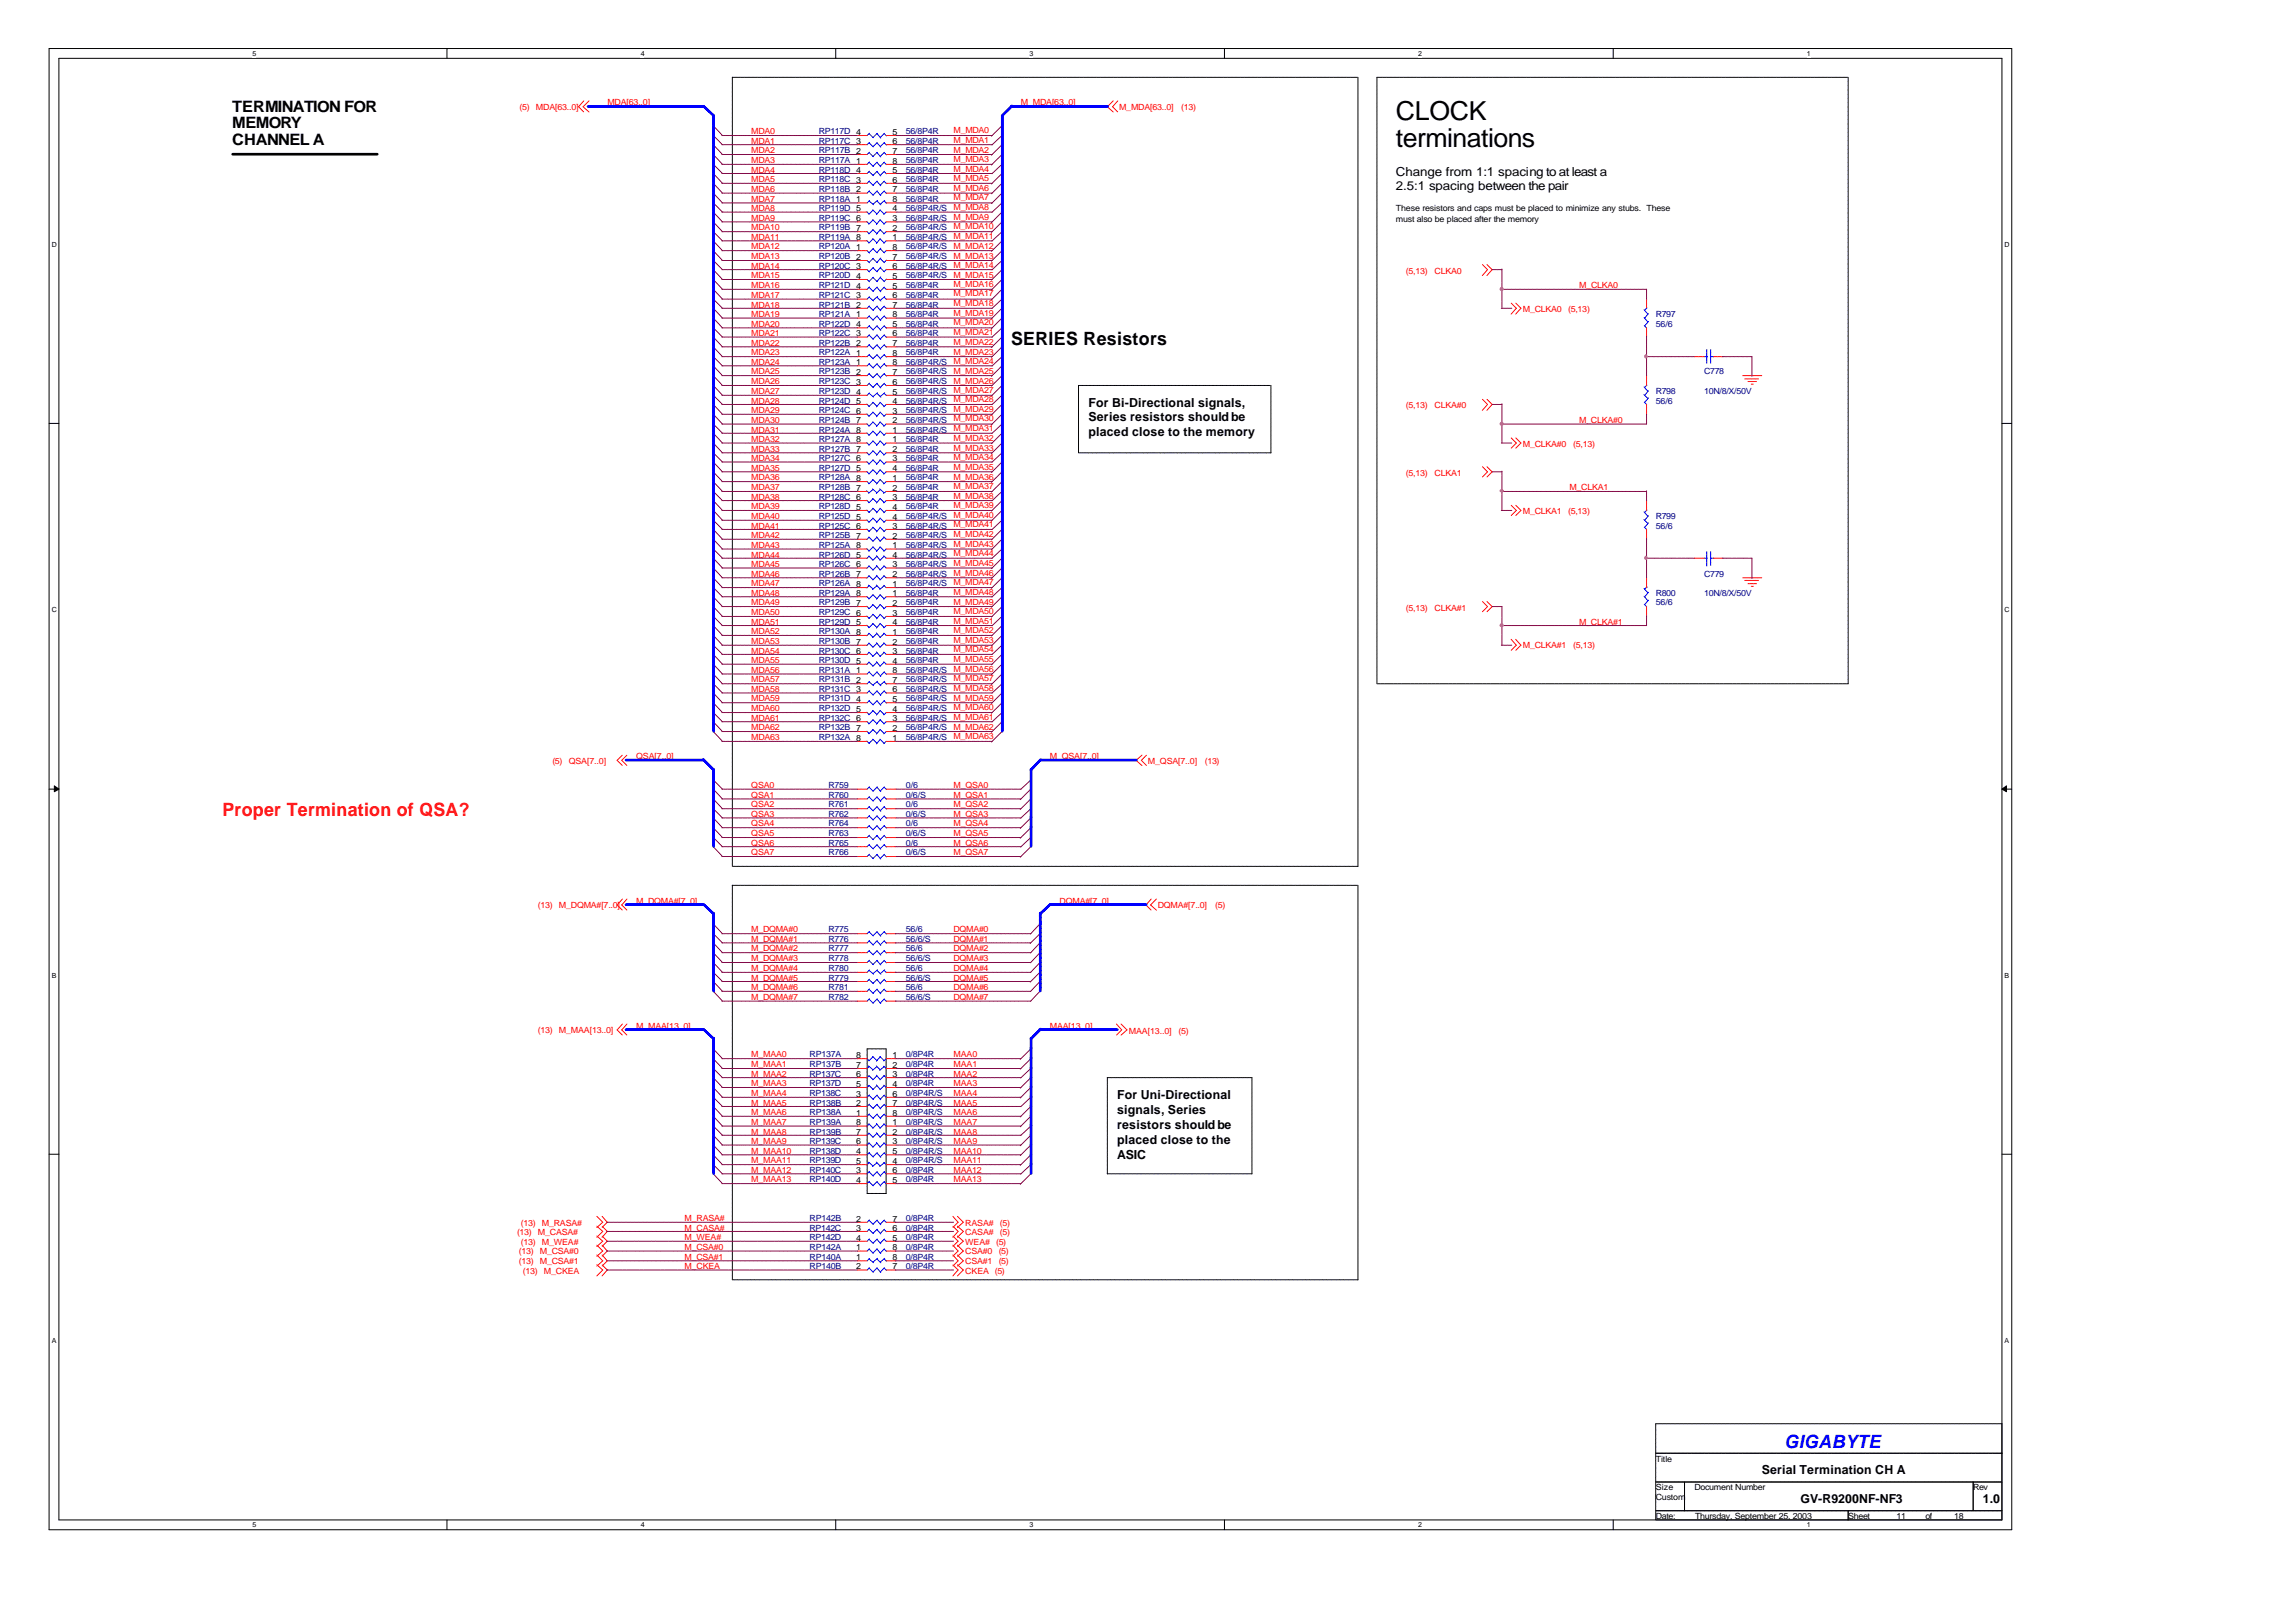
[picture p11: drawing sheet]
<svg xmlns="http://www.w3.org/2000/svg" width="297mm" height="210mm" viewBox="0 0 297 210" stroke-linecap="round" stroke-linejoin="round" font-family="sans-serif">
<defs><g id="words">
<g font-size="3.4">
<text x="180.6" y="15.6">CLOCK</text>
<text x="180.6" y="19">terminations</text>
</g>
<text font-size="2.4" x="130.8" y="44.6">SERIES Resistors</text>
<text font-size="2.4" fill="#f00" x="28.8" y="105.6">Proper Termination of QSA?</text>
<text font-size="2.4" fill="#00f" x="230.9" y="187.4">GIGABYTE</text>
<g font-size="2">
<text x="30.1" y="14.5">TERMINATION FOR</text>
<text x="30.1" y="16.6">MEMORY</text>
<text x="30.1" y="18.7">CHANNEL A</text>
</g>
<g font-size="1.6">
<text x="180.6" y="22.8">Change from 1:1 spacing to at least a</text>
<text x="180.6" y="24.7">2.5:1 spacing between the pair</text>
<text x="140.8" y="52.7">For Bi-Directional signals,</text>
<text x="140.8" y="54.5">Series resistors should be</text>
<text x="140.8" y="56.4">placed close to the memory</text>
<text x="144.5" y="142.3">For Uni-Directional</text>
<text x="144.5" y="144.2">signals, Series</text>
<text x="144.5" y="146.1">resistors should be</text>
<text x="144.5" y="148.1">placed close to the</text>
<text x="144.5" y="150">ASIC</text>
<text x="227.9" y="190.8">Serial Termination CH A</text>
<text x="232.9" y="194.5">GV-R9200NF-NF3</text>
<text x="256.5" y="194.5">1.0</text>
</g>
<g font-size="1.1" fill="#f00">
<text x="67.2" y="14.2">(5)</text>
<text x="69.3" y="14.2">MDA[63..0]</text>
<text x="78.6" y="13.6">MDA[63..0]</text>
<text x="97.2" y="17.4">MDA0</text>
<text x="123.4" y="17.2">M_MDA0</text>
<text x="132.1" y="13.6">M_MDA[63..0]</text>
<text x="144.8" y="14.2">M_MDA[63..0]</text>
<text x="152.8" y="14.2">(13)</text>
<text x="97.2" y="18.6">MDA1</text>
<text x="97.2" y="21.1">MDA3</text>
<text x="97.2" y="23.6">MDA5</text>
<text x="97.2" y="22.4">MDA4</text>
<text x="97.2" y="19.8">MDA2</text>
<text x="123.4" y="23.5">M_MDA5</text>
<text x="123.4" y="19.7">M_MDA2</text>
<text x="123.4" y="21">M_MDA3</text>
<text x="123.4" y="22.2">M_MDA4</text>
<text x="123.4" y="18.5">M_MDA1</text>
<text x="97.2" y="28.5">MDA9</text>
<text x="97.2" y="27.4">MDA8</text>
<text x="97.2" y="26.1">MDA7</text>
<text x="97.2" y="24.8">MDA6</text>
<text x="97.2" y="29.8">MDA10</text>
<text x="123.4" y="29.6">M_MDA10</text>
<text x="123.4" y="27.2">M_MDA8</text>
<text x="123.4" y="25.9">M_MDA7</text>
<text x="123.4" y="28.5">M_MDA9</text>
<text x="123.4" y="24.7">M_MDA6</text>
<text x="97.2" y="31.1">MDA11</text>
<text x="97.2" y="32.3">MDA12</text>
<text x="97.2" y="36">MDA15</text>
<text x="97.2" y="34.8">MDA14</text>
<text x="97.2" y="33.5">MDA13</text>
<text x="123.4" y="35.9">M_MDA15</text>
<text x="123.4" y="30.9">M_MDA11</text>
<text x="123.4" y="33.5">M_MDA13</text>
<text x="123.4" y="32.2">M_MDA12</text>
<text x="123.4" y="34.6">M_MDA14</text>
<text x="181.9" y="35.4">(5,13)</text>
<text x="185.6" y="35.4">CLKA0</text>
<text x="97.2" y="37.3">MDA16</text>
<text x="97.2" y="41">MDA19</text>
<text x="97.2" y="38.5">MDA17</text>
<text x="97.2" y="39.8">MDA18</text>
<text x="123.4" y="39.6">M_MDA18</text>
<text x="123.4" y="38.4">M_MDA17</text>
<text x="123.4" y="40.9">M_MDA19</text>
<text x="123.4" y="37.2">M_MDA16</text>
<text x="197" y="40.4">M_CLKA0</text>
<text x="202.9" y="40.4">(5,13)</text>
<text x="204.3" y="37.3">M_CLKA0</text>
<text x="97.2" y="44.7">MDA22</text>
<text x="97.2" y="43.5">MDA21</text>
<text x="97.2" y="46">MDA23</text>
<text x="97.2" y="42.3">MDA20</text>
<text x="97.2" y="47.3">MDA24</text>
<text x="123.4" y="42.1">M_MDA20</text>
<text x="123.4" y="45.9">M_MDA23</text>
<text x="123.4" y="44.6">M_MDA22</text>
<text x="123.4" y="47.1">M_MDA24</text>
<text x="123.4" y="43.4">M_MDA21</text>
<text x="97.2" y="53.4">MDA29</text>
<text x="97.2" y="52.3">MDA28</text>
<text x="97.2" y="49.7">MDA26</text>
<text x="97.2" y="48.4">MDA25</text>
<text x="97.2" y="51">MDA27</text>
<text x="123.4" y="48.4">M_MDA25</text>
<text x="123.4" y="50.8">M_MDA27</text>
<text x="123.4" y="53.4">M_MDA29</text>
<text x="123.4" y="52.1">M_MDA28</text>
<text x="123.4" y="49.6">M_MDA26</text>
<text x="181.9" y="52.8">(5,13)</text>
<text x="185.6" y="52.8">CLKA#0</text>
<text x="97.2" y="54.7">MDA30</text>
<text x="97.2" y="57.2">MDA32</text>
<text x="97.2" y="59.7">MDA34</text>
<text x="97.2" y="56">MDA31</text>
<text x="97.2" y="58.4">MDA33</text>
<text x="123.4" y="58.3">M_MDA33</text>
<text x="123.4" y="54.5">M_MDA30</text>
<text x="123.4" y="55.8">M_MDA31</text>
<text x="123.4" y="57.1">M_MDA32</text>
<text x="123.4" y="59.5">M_MDA34</text>
<text x="197" y="57.8">M_CLKA#0</text>
<text x="203.5" y="57.8">(5,13)</text>
<text x="204.3" y="54.7">M_CLKA#0</text>
<text x="97.2" y="64.7">MDA38</text>
<text x="97.2" y="60.9">MDA35</text>
<text x="97.2" y="62.2">MDA36</text>
<text x="97.2" y="63.4">MDA37</text>
<text x="97.2" y="65.9">MDA39</text>
<text x="123.4" y="60.8">M_MDA35</text>
<text x="123.4" y="62.1">M_MDA36</text>
<text x="123.4" y="64.5">M_MDA38</text>
<text x="123.4" y="63.3">M_MDA37</text>
<text x="123.4" y="65.8">M_MDA39</text>
<text x="181.9" y="61.6">(5,13)</text>
<text x="185.6" y="61.6">CLKA1</text>
<text x="203" y="63.4">M_CLKA1</text>
<text x="97.2" y="68.4">MDA41</text>
<text x="97.2" y="69.6">MDA42</text>
<text x="97.2" y="67.2">MDA40</text>
<text x="97.2" y="70.9">MDA43</text>
<text x="123.4" y="68.3">M_MDA41</text>
<text x="123.4" y="69.5">M_MDA42</text>
<text x="123.4" y="70.8">M_MDA43</text>
<text x="123.4" y="67">M_MDA40</text>
<text x="123.4" y="72">M_MDA44</text>
<text x="197" y="66.6">M_CLKA1</text>
<text x="202.9" y="66.6">(5,13)</text>
<text x="97.2" y="73.3">MDA45</text>
<text x="97.2" y="74.6">MDA46</text>
<text x="97.2" y="77.1">MDA48</text>
<text x="97.2" y="75.9">MDA47</text>
<text x="97.2" y="72.2">MDA44</text>
<text x="123.4" y="73.3">M_MDA45</text>
<text x="123.4" y="74.5">M_MDA46</text>
<text x="123.4" y="75.7">M_MDA47</text>
<text x="123.4" y="77">M_MDA48</text>
<text x="97.2" y="82.1">MDA52</text>
<text x="97.2" y="80.9">MDA51</text>
<text x="97.2" y="79.6">MDA50</text>
<text x="97.2" y="78.3">MDA49</text>
<text x="97.2" y="83.3">MDA53</text>
<text x="123.4" y="82">M_MDA52</text>
<text x="123.4" y="80.7">M_MDA51</text>
<text x="123.4" y="83.2">M_MDA53</text>
<text x="123.4" y="79.4">M_MDA50</text>
<text x="123.4" y="78.2">M_MDA49</text>
<text x="181.9" y="79">(5,13)</text>
<text x="185.6" y="79">CLKA#1</text>
<text x="197" y="83.9">M_CLKA#1</text>
<text x="203.5" y="83.9">(5,13)</text>
<text x="204.3" y="80.9">M_CLKA#1</text>
<text x="97.2" y="89.6">MDA58</text>
<text x="97.2" y="85.8">MDA55</text>
<text x="97.2" y="84.6">MDA54</text>
<text x="97.2" y="88.3">MDA57</text>
<text x="97.2" y="87.1">MDA56</text>
<text x="123.4" y="84.4">M_MDA54</text>
<text x="123.4" y="88.2">M_MDA57</text>
<text x="123.4" y="85.7">M_MDA55</text>
<text x="123.4" y="87">M_MDA56</text>
<text x="123.4" y="89.4">M_MDA58</text>
<text x="97.2" y="94.5">MDA62</text>
<text x="97.2" y="90.8">MDA59</text>
<text x="97.2" y="93.3">MDA61</text>
<text x="97.2" y="95.8">MDA63</text>
<text x="97.2" y="92">MDA60</text>
<text x="123.4" y="95.7">M_MDA63</text>
<text x="123.4" y="94.4">M_MDA62</text>
<text x="123.4" y="93.1">M_MDA61</text>
<text x="123.4" y="91.9">M_MDA60</text>
<text x="123.4" y="90.7">M_MDA59</text>
<text x="71.5" y="98.9">(5)</text>
<text x="73.6" y="98.9">QSA[7..0]</text>
<text x="82.3" y="98.2">QSA[7..0]</text>
<text x="135.8" y="98.2">M_QSA[7..0]</text>
<text x="148.5" y="98.9">M_QSA[7..0]</text>
<text x="155.9" y="98.9">(13)</text>
<text x="97.2" y="102">QSA0</text>
<text x="97.2" y="103.2">QSA1</text>
<text x="97.2" y="106.9">QSA4</text>
<text x="97.2" y="104.5">QSA2</text>
<text x="97.2" y="105.8">QSA3</text>
<text x="123.4" y="103.2">M_QSA1</text>
<text x="123.4" y="106.9">M_QSA4</text>
<text x="123.4" y="102">M_QSA0</text>
<text x="123.4" y="104.5">M_QSA2</text>
<text x="123.4" y="105.8">M_QSA3</text>
<text x="97.2" y="109.5">QSA6</text>
<text x="97.2" y="108.2">QSA5</text>
<text x="97.2" y="110.7">QSA7</text>
<text x="123.4" y="108.2">M_QSA5</text>
<text x="123.4" y="109.5">M_QSA6</text>
<text x="123.4" y="110.7">M_QSA7</text>
<text x="69.6" y="117.5">(13)</text>
<text x="72.3" y="117.5">M_DQMA#[7..0]</text>
<text x="82.3" y="116.9">M_DQMA#[7..0]</text>
<text x="137.1" y="116.9">DQMA#[7..0]</text>
<text x="149.8" y="117.5">DQMA#[7..0]</text>
<text x="157.2" y="117.5">(5)</text>
<text x="97.2" y="125.7">M_DQMA#4</text>
<text x="97.2" y="123.1">M_DQMA#2</text>
<text x="97.2" y="120.7">M_DQMA#0</text>
<text x="97.2" y="124.4">M_DQMA#3</text>
<text x="97.2" y="121.9">M_DQMA#1</text>
<text x="123.4" y="124.4">DQMA#3</text>
<text x="123.4" y="121.9">DQMA#1</text>
<text x="123.4" y="123.1">DQMA#2</text>
<text x="123.4" y="125.7">DQMA#4</text>
<text x="123.4" y="120.7">DQMA#0</text>
<text x="97.2" y="126.9">M_DQMA#5</text>
<text x="97.2" y="128.1">M_DQMA#6</text>
<text x="97.2" y="129.4">M_DQMA#7</text>
<text x="123.4" y="129.4">DQMA#7</text>
<text x="123.4" y="128.1">DQMA#6</text>
<text x="123.4" y="126.9">DQMA#5</text>
<text x="69.6" y="133.7">(13)</text>
<text x="72.3" y="133.7">M_MAA[13..0]</text>
<text x="82.3" y="133.1">M_MAA[13..0]</text>
<text x="97.2" y="136.8">M_MAA0</text>
<text x="123.4" y="136.8">MAA0</text>
<text x="135.8" y="133.1">MAA[13..0]</text>
<text x="146" y="133.9">MAA[13..0]</text>
<text x="152.5" y="133.9">(5)</text>
<text x="97.2" y="140.6">M_MAA3</text>
<text x="97.2" y="139.4">M_MAA2</text>
<text x="97.2" y="143.1">M_MAA5</text>
<text x="97.2" y="141.8">M_MAA4</text>
<text x="97.2" y="138.1">M_MAA1</text>
<text x="123.4" y="141.8">MAA4</text>
<text x="123.4" y="140.6">MAA3</text>
<text x="123.4" y="139.4">MAA2</text>
<text x="123.4" y="138.1">MAA1</text>
<text x="123.4" y="143.1">MAA5</text>
<text x="97.2" y="146.8">M_MAA8</text>
<text x="97.2" y="145.6">M_MAA7</text>
<text x="97.2" y="148">M_MAA9</text>
<text x="97.2" y="149.3">M_MAA10</text>
<text x="97.2" y="144.3">M_MAA6</text>
<text x="123.4" y="148">MAA9</text>
<text x="123.4" y="149.3">MAA10</text>
<text x="123.4" y="146.8">MAA8</text>
<text x="123.4" y="145.6">MAA7</text>
<text x="123.4" y="144.3">MAA6</text>
<text x="97.2" y="150.6">M_MAA11</text>
<text x="97.2" y="153">M_MAA13</text>
<text x="97.2" y="151.8">M_MAA12</text>
<text x="123.4" y="151.8">MAA12</text>
<text x="123.4" y="153">MAA13</text>
<text x="123.4" y="150.6">MAA11</text>
<text x="66.9" y="159.9">(13)</text>
<text x="67.4" y="158.6">(13)</text>
<text x="67.4" y="161.1">(13)</text>
<text x="69.6" y="159.9">M_CASA#</text>
<text x="70.1" y="158.6">M_RASA#</text>
<text x="70.1" y="161.1">M_WEA#</text>
<text x="88.6" y="160.5">M_WEA#</text>
<text x="88.6" y="161.7">M_CSA#0</text>
<text x="88.6" y="159.3">M_CASA#</text>
<text x="88.6" y="158">M_RASA#</text>
<text x="124.9" y="158.6">RASA#</text>
<text x="124.9" y="161.1">WEA# (5)</text>
<text x="124.9" y="159.9">CASA#</text>
<text x="129.4" y="158.6">(5)</text>
<text x="129.4" y="159.9">(5)</text>
<text x="67.1" y="163.6">(13)</text>
<text x="67.1" y="162.3">(13)</text>
<text x="67.6" y="164.9">(13)</text>
<text x="69.8" y="163.6">M_CSA#1</text>
<text x="69.8" y="162.3">M_CSA#0</text>
<text x="70.4" y="164.9">M_CKEA</text>
<text x="88.6" y="163">M_CSA#1</text>
<text x="88.6" y="164.3">M_CKEA</text>
<text x="124.9" y="162.3">CSA#0</text>
<text x="124.9" y="163.6">CSA#1</text>
<text x="124.9" y="164.9">CKEA (5)</text>
<text x="129.2" y="162.3">(5)</text>
<text x="129.2" y="163.6">(5)</text>
</g>
<g font-size="1.1" fill="#000080">
<text x="105.9" y="17.4">RP117D 4</text>
<text x="117.2" y="17.4">56/8P4R</text>
<text x="105.9" y="19.8">RP117B 2</text>
<text x="105.9" y="21.1">RP117A 1</text>
<text x="105.9" y="22.4">RP118D 4</text>
<text x="105.9" y="18.6">RP117C 3</text>
<text x="105.9" y="23.6">RP118C 3</text>
<text x="117.2" y="19.8">56/8P4R</text>
<text x="117.2" y="21.1">56/8P4R</text>
<text x="117.2" y="22.4">56/8P4R</text>
<text x="117.2" y="18.6">56/8P4R</text>
<text x="117.2" y="23.6">56/8P4R</text>
<text x="105.9" y="28.5">RP119C 6</text>
<text x="105.9" y="26.1">RP118A 1</text>
<text x="105.9" y="27.4">RP119D 5</text>
<text x="105.9" y="24.8">RP118B 2</text>
<text x="105.9" y="29.8">RP119B 7</text>
<text x="117.2" y="28.5">56/8P4R/S</text>
<text x="117.2" y="26.1">56/8P4R</text>
<text x="117.2" y="27.4">56/8P4R/S</text>
<text x="117.2" y="24.8">56/8P4R</text>
<text x="117.2" y="29.8">56/8P4R/S</text>
<text x="105.9" y="34.8">RP120C 3</text>
<text x="105.9" y="32.3">RP120A 1</text>
<text x="105.9" y="36">RP120D 4</text>
<text x="105.9" y="31.1">RP119A 8</text>
<text x="105.9" y="33.5">RP120B 2</text>
<text x="117.2" y="34.8">56/8P4R/S</text>
<text x="117.2" y="32.3">56/8P4R/S</text>
<text x="117.2" y="36">56/8P4R/S</text>
<text x="117.2" y="31.1">56/8P4R/S</text>
<text x="117.2" y="33.5">56/8P4R/S</text>
<text x="105.9" y="41">RP121A 1</text>
<text x="105.9" y="38.5">RP121C 3</text>
<text x="105.9" y="39.8">RP121B 2</text>
<text x="105.9" y="37.3">RP121D 4</text>
<text x="117.2" y="41">56/8P4R</text>
<text x="117.2" y="38.5">56/8P4R</text>
<text x="117.2" y="39.8">56/8P4R</text>
<text x="117.2" y="37.3">56/8P4R</text>
<text x="214.2" y="41">R797</text>
<text x="105.9" y="47.3">RP123A 1</text>
<text x="105.9" y="44.7">RP122B 2</text>
<text x="105.9" y="42.3">RP122D 4</text>
<text x="105.9" y="43.5">RP122C 3</text>
<text x="105.9" y="46">RP122A 1</text>
<text x="117.2" y="47.3">56/8P4R/S</text>
<text x="117.2" y="44.7">56/8P4R</text>
<text x="117.2" y="42.3">56/8P4R</text>
<text x="117.2" y="43.5">56/8P4R</text>
<text x="117.2" y="46">56/8P4R</text>
<text x="214.2" y="42.3">56/6</text>
<text x="105.9" y="53.4">RP124C 6</text>
<text x="105.9" y="52.3">RP124D 5</text>
<text x="105.9" y="48.4">RP123B 2</text>
<text x="105.9" y="49.7">RP123C 3</text>
<text x="105.9" y="51">RP123D 4</text>
<text x="117.2" y="53.4">56/8P4R/S</text>
<text x="117.2" y="52.3">56/8P4R/S</text>
<text x="117.2" y="48.4">56/8P4R/S</text>
<text x="117.2" y="49.7">56/8P4R/S</text>
<text x="117.2" y="51">56/8P4R/S</text>
<text x="214.2" y="51">R798</text>
<text x="214.2" y="52.3">56/6</text>
<text x="220.5" y="48.4">C778</text>
<text x="220.5" y="51">10N/8/X/50V</text>
<text x="105.9" y="58.4">RP127B 7</text>
<text x="105.9" y="56">RP124A 8</text>
<text x="105.9" y="57.2">RP127A 8</text>
<text x="105.9" y="54.7">RP124B 7</text>
<text x="105.9" y="59.7">RP127C 6</text>
<text x="117.2" y="58.4">56/8P4R</text>
<text x="117.2" y="56">56/8P4R/S</text>
<text x="117.2" y="57.2">56/8P4R</text>
<text x="117.2" y="54.7">56/8P4R/S</text>
<text x="117.2" y="59.7">56/8P4R</text>
<text x="105.9" y="63.4">RP128B 7</text>
<text x="105.9" y="65.9">RP128D 5</text>
<text x="105.9" y="62.2">RP128A 8</text>
<text x="105.9" y="64.7">RP128C 6</text>
<text x="105.9" y="60.9">RP127D 5</text>
<text x="117.2" y="63.4">56/8P4R</text>
<text x="117.2" y="65.9">56/8P4R</text>
<text x="117.2" y="62.2">56/8P4R</text>
<text x="117.2" y="64.7">56/8P4R</text>
<text x="117.2" y="60.9">56/8P4R</text>
<text x="105.9" y="69.6">RP125B 7</text>
<text x="105.9" y="67.2">RP125D 5</text>
<text x="105.9" y="70.9">RP125A 8</text>
<text x="105.9" y="68.4">RP125C 6</text>
<text x="117.2" y="69.6">56/8P4R/S</text>
<text x="117.2" y="67.2">56/8P4R/S</text>
<text x="117.2" y="70.9">56/8P4R/S</text>
<text x="117.2" y="68.4">56/8P4R/S</text>
<text x="214.2" y="67.2">R799</text>
<text x="214.2" y="68.4">56/6</text>
<text x="105.9" y="75.9">RP126A 8</text>
<text x="105.9" y="74.6">RP126B 7</text>
<text x="105.9" y="73.3">RP126C 6</text>
<text x="105.9" y="72.2">RP126D 5</text>
<text x="105.9" y="77.1">RP129A 8</text>
<text x="117.2" y="75.9">56/8P4R/S</text>
<text x="117.2" y="74.6">56/8P4R/S</text>
<text x="117.2" y="73.3">56/8P4R/S</text>
<text x="117.2" y="72.2">56/8P4R/S</text>
<text x="117.2" y="77.1">56/8P4R</text>
<text x="214.2" y="77.1">R800</text>
<text x="220.5" y="74.6">C779</text>
<text x="220.5" y="77.1">10N/8/X/50V</text>
<text x="105.9" y="80.9">RP129D 5</text>
<text x="105.9" y="82.1">RP130A 8</text>
<text x="105.9" y="83.3">RP130B 7</text>
<text x="105.9" y="79.6">RP129C 6</text>
<text x="105.9" y="78.3">RP129B 7</text>
<text x="117.2" y="80.9">56/8P4R</text>
<text x="117.2" y="82.1">56/8P4R</text>
<text x="117.2" y="83.3">56/8P4R</text>
<text x="117.2" y="79.6">56/8P4R</text>
<text x="117.2" y="78.3">56/8P4R</text>
<text x="214.2" y="78.3">56/6</text>
<text x="105.9" y="84.6">RP130C 6</text>
<text x="105.9" y="87.1">RP131A 1</text>
<text x="105.9" y="88.3">RP131B 2</text>
<text x="105.9" y="89.6">RP131C 3</text>
<text x="105.9" y="85.8">RP130D 5</text>
<text x="117.2" y="84.6">56/8P4R</text>
<text x="117.2" y="87.1">56/8P4R/S</text>
<text x="117.2" y="88.3">56/8P4R/S</text>
<text x="117.2" y="89.6">56/8P4R/S</text>
<text x="117.2" y="85.8">56/8P4R</text>
<text x="105.9" y="94.5">RP132B 7</text>
<text x="105.9" y="95.8">RP132A 8</text>
<text x="105.9" y="92">RP132D 5</text>
<text x="105.9" y="93.3">RP132C 6</text>
<text x="105.9" y="90.8">RP131D 4</text>
<text x="117.2" y="94.5">56/8P4R/S</text>
<text x="117.2" y="95.8">56/8P4R/S</text>
<text x="117.2" y="92">56/8P4R/S</text>
<text x="117.2" y="93.3">56/8P4R/S</text>
<text x="117.2" y="90.8">56/8P4R/S</text>
<text x="107.2" y="104.5">R761</text>
<text x="107.2" y="103.2">R760</text>
<text x="107.2" y="106.9">R764</text>
<text x="107.2" y="102">R759</text>
<text x="107.2" y="105.8">R762</text>
<text x="117.2" y="104.5">0/6</text>
<text x="117.2" y="103.2">0/6/S</text>
<text x="117.2" y="106.9">0/6</text>
<text x="117.2" y="102">0/6</text>
<text x="117.2" y="105.8">0/6/S</text>
<text x="107.2" y="109.5">R765</text>
<text x="107.2" y="110.7">R766</text>
<text x="107.2" y="108.2">R763</text>
<text x="117.2" y="109.5">0/6</text>
<text x="117.2" y="110.7">0/6/S</text>
<text x="117.2" y="108.2">0/6/S</text>
<text x="107.2" y="120.7">R775</text>
<text x="107.2" y="123.1">R777</text>
<text x="107.2" y="124.4">R778</text>
<text x="107.2" y="125.7">R780</text>
<text x="107.2" y="121.9">R776</text>
<text x="117.2" y="120.7">56/6</text>
<text x="117.2" y="123.1">56/6</text>
<text x="117.2" y="124.4">56/6/S</text>
<text x="117.2" y="125.7">56/6</text>
<text x="117.2" y="121.9">56/6/S</text>
<text x="107.2" y="129.4">R782</text>
<text x="107.2" y="126.9">R779</text>
<text x="107.2" y="128.1">R781</text>
<text x="117.2" y="129.4">56/6/S</text>
<text x="117.2" y="126.9">56/6/S</text>
<text x="117.2" y="128.1">56/6</text>
<text x="104.7" y="136.8">RP137A</text>
<text x="117.2" y="136.8">0/8P4R</text>
<text x="104.7" y="143.1">RP138B</text>
<text x="104.7" y="139.4">RP137C</text>
<text x="104.7" y="141.8">RP138C</text>
<text x="104.7" y="138.1">RP137B</text>
<text x="104.7" y="140.6">RP137D</text>
<text x="117.2" y="143.1">0/8P4R/S</text>
<text x="117.2" y="139.4">0/8P4R</text>
<text x="117.2" y="141.8">0/8P4R/S</text>
<text x="117.2" y="138.1">0/8P4R</text>
<text x="117.2" y="140.6">0/8P4R</text>
<text x="104.7" y="148">RP139C</text>
<text x="104.7" y="149.3">RP138D</text>
<text x="104.7" y="145.6">RP139A</text>
<text x="104.7" y="144.3">RP138A</text>
<text x="104.7" y="146.8">RP139B</text>
<text x="117.2" y="148">0/8P4R/S</text>
<text x="117.2" y="149.3">0/8P4R/S</text>
<text x="117.2" y="145.6">0/8P4R/S</text>
<text x="117.2" y="144.3">0/8P4R/S</text>
<text x="117.2" y="146.8">0/8P4R/S</text>
<text x="104.7" y="150.6">RP139D</text>
<text x="104.7" y="151.8">RP140C</text>
<text x="104.7" y="153">RP140D</text>
<text x="117.2" y="150.6">0/8P4R/S</text>
<text x="117.2" y="151.8">0/8P4R</text>
<text x="117.2" y="153">0/8P4R</text>
<text x="104.7" y="158">RP142B</text>
<text x="104.7" y="161.7">RP142A</text>
<text x="104.7" y="160.5">RP142D</text>
<text x="104.7" y="159.3">RP142C</text>
<text x="117.2" y="158">0/8P4R</text>
<text x="117.2" y="161.7">0/8P4R</text>
<text x="117.2" y="160.5">0/8P4R</text>
<text x="117.2" y="159.3">0/8P4R</text>
<text x="104.7" y="164.3">RP140B</text>
<text x="104.7" y="163">RP140A</text>
<text x="117.2" y="164.3">0/8P4R</text>
<text x="117.2" y="163">0/8P4R</text>
</g>
<g font-size="1.1">
<text x="115.5" y="17.5">5</text>
<text x="115.5" y="19.9">7</text>
<text x="115.5" y="21.2">8</text>
<text x="115.5" y="22.4">5</text>
<text x="115.5" y="18.6">6</text>
<text x="115.5" y="23.6">6</text>
<text x="115.5" y="28.6">3</text>
<text x="115.5" y="26.2">8</text>
<text x="115.5" y="27.4">4</text>
<text x="115.5" y="24.9">7</text>
<text x="115.5" y="29.9">2</text>
<text x="180.6" y="27.4">These resistors and caps must be placed to minimize any stubs. These</text>
<text x="180.6" y="28.7">must also be placed after the memory</text>
<text x="115.5" y="34.8">6</text>
<text x="115.5" y="32.4">8</text>
<text x="115.5" y="31.1">1</text>
<text x="115.5" y="33.6">7</text>
<text x="115.5" y="41.1">8</text>
<text x="115.5" y="38.6">6</text>
<text x="115.5" y="36.1">5</text>
<text x="115.5" y="39.8">7</text>
<text x="115.5" y="37.4">5</text>
<text x="115.5" y="47.3">8</text>
<text x="115.5" y="44.8">7</text>
<text x="115.5" y="42.3">5</text>
<text x="115.5" y="43.5">6</text>
<text x="115.5" y="46.1">8</text>
<text x="115.5" y="53.5">3</text>
<text x="115.5" y="52.3">4</text>
<text x="115.5" y="48.5">7</text>
<text x="115.5" y="49.8">6</text>
<text x="115.5" y="51.1">5</text>
<text x="115.5" y="58.5">2</text>
<text x="115.5" y="56">1</text>
<text x="115.5" y="57.2">1</text>
<text x="115.5" y="54.8">2</text>
<text x="115.5" y="59.7">3</text>
<text x="115.5" y="63.5">2</text>
<text x="115.5" y="66">4</text>
<text x="115.5" y="62.2">1</text>
<text x="115.5" y="64.7">3</text>
<text x="115.5" y="61">4</text>
<text x="115.5" y="69.7">2</text>
<text x="115.5" y="67.2">4</text>
<text x="115.5" y="71">1</text>
<text x="115.5" y="68.4">3</text>
<text x="115.5" y="76">1</text>
<text x="115.5" y="74.7">2</text>
<text x="115.5" y="73.4">3</text>
<text x="115.5" y="72.2">4</text>
<text x="115.5" y="77.1">1</text>
<text x="115.5" y="80.9">4</text>
<text x="115.5" y="82.1">1</text>
<text x="115.5" y="83.4">2</text>
<text x="115.5" y="79.7">3</text>
<text x="115.5" y="78.4">2</text>
<text x="115.5" y="84.6">3</text>
<text x="115.5" y="87.1">8</text>
<text x="115.5" y="88.4">7</text>
<text x="115.5" y="89.6">6</text>
<text x="115.5" y="85.9">4</text>
<text x="115.5" y="94.6">2</text>
<text x="115.5" y="95.9">1</text>
<text x="115.5" y="92.1">4</text>
<text x="115.5" y="93.3">3</text>
<text x="115.5" y="90.9">5</text>
<text x="110.7" y="136.9">8</text>
<text x="115.5" y="136.9">1</text>
<text x="110.7" y="143.1">2</text>
<text x="110.7" y="139.4">6</text>
<text x="110.7" y="141.9">3</text>
<text x="110.7" y="138.2">7</text>
<text x="110.7" y="140.6">5</text>
<text x="115.5" y="143.1">7</text>
<text x="115.5" y="139.4">3</text>
<text x="115.5" y="141.9">6</text>
<text x="115.5" y="138.2">2</text>
<text x="115.5" y="140.6">4</text>
<text x="110.7" y="148.1">6</text>
<text x="110.7" y="149.4">4</text>
<text x="110.7" y="145.6">8</text>
<text x="110.7" y="144.4">1</text>
<text x="110.7" y="146.8">7</text>
<text x="115.5" y="148.1">3</text>
<text x="115.5" y="149.4">5</text>
<text x="115.5" y="145.6">1</text>
<text x="115.5" y="144.4">8</text>
<text x="115.5" y="146.8">2</text>
<text x="110.7" y="150.6">5</text>
<text x="110.7" y="151.8">3</text>
<text x="110.7" y="153.1">4</text>
<text x="115.5" y="150.6">4</text>
<text x="115.5" y="151.8">6</text>
<text x="115.5" y="153.1">5</text>
<text x="110.7" y="158.1">2</text>
<text x="110.7" y="161.8">1</text>
<text x="110.7" y="160.5">4</text>
<text x="110.7" y="159.3">3</text>
<text x="115.5" y="158.1">7</text>
<text x="115.5" y="161.8">8</text>
<text x="115.5" y="160.5">5</text>
<text x="115.5" y="159.3">6</text>
<text x="110.7" y="164.3">2</text>
<text x="110.7" y="163.1">1</text>
<text x="115.5" y="164.3">7</text>
<text x="115.5" y="163.1">8</text>
<text x="214.2" y="189.2">Title</text>
<text x="214.2" y="192.9">Size</text>
<text x="214.2" y="196.6">Date:</text>
<text x="214.2" y="194.1">Custom</text>
<text x="219.2" y="192.9">Document Number</text>
<text x="219.3" y="196.6">Thursday, September 25, 2003</text>
<text x="239.1" y="196.6">Sheet</text>
<text x="245.4" y="196.6">11</text>
<text x="249.1" y="196.6">of</text>
<text x="252.8" y="196.6">18</text>
<text x="255.3" y="192.9">Rev</text>
</g>
<g font-size=".9">
<text x="32.7" y="7.2">5</text>
<text x="82.9" y="7.2">4</text>
<text x="133.2" y="7.2">3</text>
<text x="183.5" y="7.2">2</text>
<text x="233.8" y="7.2">1</text>
<text x="6.7" y="31.9">D</text>
<text x="259.3" y="31.9">D</text>
<text x="6.7" y="79.2">C</text>
<text x="259.3" y="79.2">C</text>
<text x="6.7" y="126.5">B</text>
<text x="259.3" y="126.5">B</text>
<text x="6.7" y="173.8">A</text>
<text x="259.3" y="173.8">A</text>
<text x="32.7" y="197.6">5</text>
<text x="82.9" y="197.6">4</text>
<text x="133.2" y="197.6">3</text>
<text x="183.5" y="197.6">2</text>
<text x="233.8" y="197.6">1</text>
</g>
</g></defs>
<path d="M6.3 6.3h254v191.7h-254zM7.6 7.5h251.4v189.2h-251.4z" fill="none" stroke="#000" stroke-width=".13"/>
<g fill="#fff">
<path d="M32.7 6.4h.4v1.1h-.4z"/>
<path d="M32.7 196.9h.4v1h-.4z"/>
</g>
<path d="M57.8 6.3v1.2M57.8 196.7v1.3" fill="none" stroke="#000" stroke-width=".13"/>
<g fill="#fff">
<path d="M82.9 6.4h.4v1.1h-.4z"/>
<path d="M82.9 196.9h.4v1h-.4z"/>
</g>
<path d="M108.1 6.3v1.2M108.1 196.7v1.3" fill="none" stroke="#000" stroke-width=".13"/>
<g fill="#fff">
<path d="M133.2 6.4h.4v1.1h-.4z"/>
<path d="M133.2 196.9h.4v1h-.4z"/>
</g>
<path d="M158.4 6.3v1.2M158.4 196.7v1.3" fill="none" stroke="#000" stroke-width=".13"/>
<g fill="#fff">
<path d="M183.5 6.4h.4v1.1h-.4z"/>
<path d="M183.5 196.9h.4v1h-.4z"/>
</g>
<path d="M208.7 6.3v1.2M208.7 196.7v1.3" fill="none" stroke="#000" stroke-width=".13"/>
<g fill="#fff">
<path d="M233.8 6.4h.4v1.1h-.4z"/>
<path d="M233.8 196.9h.4v1h-.4z"/>
<path d="M6.7 31.2h.6v1h-.6z"/>
<path d="M259.3 31.2h.6v1h-.6z"/>
<path d="M6.7 78.4h.6v1h-.6z"/>
<path d="M259.3 78.4h.6v1h-.6z"/>
</g>
<path d="M6.3 54.8h1.3M259 54.8h1.3" fill="none" stroke="#000" stroke-width=".13"/>
<g fill="#fff">
<path d="M6.7 125.7h.5v1.1h-.5z"/>
<path d="M259.3 125.7h.5v1.1h-.5z"/>
</g>
<path d="M6.3 102.1h1.3M259 102.1h1.3" fill="none" stroke="#000" stroke-width=".13"/>
<g fill="#000" stroke="#000" stroke-width=".13">
<path d="M7 101.7l.6 .4-.6 .4z" fill-rule="evenodd"/>
<path d="M259 102.1l.6-.4v.8z" fill-rule="evenodd"/>
</g>
<g fill="#fff">
<path d="M6.7 173h.6v1h-.6z"/>
<path d="M259.3 173h.6v1h-.6z"/>
</g>
<path d="M6.3 149.4h1.3M259 149.4h1.3" fill="none" stroke="#000" stroke-width=".13"/>
<path d="M30.1 20h18.7" fill="none" stroke="#000" stroke-width=".34"/>
<g fill="none" stroke="#000" stroke-width=".13" stroke-dasharray=".1 .1 .1 .1 .1 .1 .1 .1">
<path d="M94.7 10h81M175.7 10v102.1M178.1 10h61M239.1 10v78.5M139.5 49.9h24.9M139.5 58.6v-8.7M164.4 49.9v8.7M164.4 58.6h-24.9M178.1 88.5v-78.5M239.1 88.5h-61M94.7 114.6h81M94.7 112.1v-102.1"/>
<path d="M175.7 114.6v51M175.7 112.1h-81M112.2 135.7h2.4M114.6 135.7v18.7M143.3 139.5h18.7M162 139.5v12.4M112.2 154.4v-18.7M114.6 154.4h-2.4M143.3 151.9v-12.4M162 151.9h-18.7M94.7 165.6v-51M175.7 165.6h-81"/>
<path d="M214.2 184.2h44.8M214.2 188.1v-3.9M214.2 188.1h44.8M214.2 191.8v-3.7M214.2 191.8h3.7M214.2 195.5v-3.7M214.2 195.5h24.9M214.2 196.7v-1.2M217.9 191.8v3.7M217.9 195.5h-3.7M217.9 191.8h37.4M217.9 195.5v-3.7"/>
<path d="M239.1 195.5v1.2M239.1 196.7h-24.9M239.1 195.5h19.9M239.1 196.7v-1.2M255.3 191.8v3.7M255.3 195.5h-37.4M255.3 191.8h3.7M255.3 195.5v-3.7M259 184.2v3.9M259 188.1h-44.8M259 188.1v3.7M259 191.8h-44.8"/>
<path d="M259 191.8v3.7M259 195.5h-3.7M259 195.5v1.2M259 196.7h-19.9"/>
</g>
<g fill="none" stroke="#f00" stroke-width=".13" stroke-dasharray=".1 .1 .1 .1 .1 .1 .1 .1">
<path d="M74.8 13.8l.7-.7M74.8 13.8l.7 .7M75.4 13.8l.8-.7M75.4 13.8l.8 .7M110.9 20h1.3M110.9 17.5h1.3M110.9 18.7h1.3M115.9 20h-1.3M115.9 17.5h-1.3M115.9 18.7h-1.3M143.3 13.8l.7-.7M143.3 13.8l.7 .7"/>
<path d="M143.9 13.8l.7 .7M143.9 13.8l.7-.7M110.9 21.3h1.3M110.9 38.7h1.3M110.9 34.9h1.3M110.9 28.7h1.3M110.9 22.5h1.3M110.9 32.4h1.3M110.9 36.2h1.3M110.9 26.3h1.3M110.9 31.2h1.3M110.9 39.9h1.3"/>
<path d="M110.9 27.4h1.3M110.9 23.7h1.3M110.9 37.4h1.3M110.9 25h1.3M110.9 30h1.3M110.9 33.7h1.3M115.9 21.3h-1.3M115.9 38.7h-1.3M115.9 34.9h-1.3M115.9 28.7h-1.3M115.9 22.5h-1.3M115.9 32.4h-1.3"/>
<path d="M115.9 36.2h-1.3M115.9 26.3h-1.3M115.9 31.2h-1.3M115.9 39.9h-1.3M115.9 27.4h-1.3M115.9 23.7h-1.3M115.9 37.4h-1.3M115.9 25h-1.3M115.9 30h-1.3M115.9 33.7h-1.3M192.4 34.9l-.6 .8M192.4 34.9l-.6-.7"/>
<path d="M193 34.9l-.6-.7M193 34.9l-.6 .8M196.2 39.9l-.7-.7M196.2 39.9l-.7 .8M196.8 39.9l-.7-.7M196.8 39.9l-.7 .8M213 38.7v1.2M110.9 53.6h1.3M110.9 52.3h1.3M110.9 58.6h1.3M110.9 47.3h1.3M110.9 41.2h1.3"/>
<path d="M110.9 48.6h1.3M110.9 49.9h1.3M110.9 56.1h1.3M110.9 44.9h1.3M110.9 42.4h1.3M110.9 57.3h1.3M110.9 43.6h1.3M110.9 54.9h1.3M110.9 51.2h1.3M110.9 59.8h1.3M110.9 46.2h1.3M115.9 53.6h-1.3"/>
<path d="M115.9 52.3h-1.3M115.9 58.6h-1.3M115.9 47.3h-1.3M115.9 41.2h-1.3M115.9 48.6h-1.3M115.9 49.9h-1.3M115.9 56.1h-1.3M115.9 44.9h-1.3M115.9 42.4h-1.3M115.9 57.3h-1.3M115.9 43.6h-1.3M115.9 54.9h-1.3"/>
<path d="M115.9 51.2h-1.3M115.9 59.8h-1.3M115.9 46.2h-1.3M192.4 52.3l-.6 .8M192.4 52.3l-.6-.6M193 52.3l-.6-.6M193 52.3l-.6 .8M196.2 57.3l-.7-.6M196.2 57.3l-.7 .7M196.8 57.3l-.7-.6M196.8 57.3l-.7 .7M213 53.6v-1.3"/>
<path d="M213 48.6v1.3M213 43.6v-1.2M219.2 46.2h1.3M222.9 46.2h-1.2M226.1 49.4h1.1M226.8 49.7h-.3M227.5 49h-1.8M227.9 48.6h-2.5M110.9 63.6h1.3M110.9 69.8h1.3M110.9 66.1h1.3M110.9 62.3h1.3"/>
<path d="M110.9 67.3h1.3M110.9 76h1.3M110.9 71h1.3M110.9 74.8h1.3M110.9 79.8h1.3M110.9 68.5h1.3M110.9 73.5h1.3M110.9 64.8h1.3M110.9 61.1h1.3M110.9 72.2h1.3M110.9 77.2h1.3M110.9 78.5h1.3"/>
<path d="M115.9 63.6h-1.3M115.9 69.8h-1.3M115.9 66.1h-1.3M115.9 62.3h-1.3M115.9 67.3h-1.3M115.9 76h-1.3M115.9 71h-1.3M115.9 74.8h-1.3M115.9 79.8h-1.3M115.9 68.5h-1.3M115.9 73.5h-1.3M115.9 64.8h-1.3"/>
<path d="M115.9 61.1h-1.3M115.9 72.2h-1.3M115.9 77.2h-1.3M115.9 78.5h-1.3M192.4 78.5l-.6 .7M192.4 78.5l-.6-.7M192.4 61.1l-.6 .6M192.4 61.1l-.6-.7M193 78.5l-.6-.7M193 78.5l-.6 .7M193 61.1l-.6-.7M193 61.1l-.6 .6"/>
<path d="M196.2 66.1l-.7-.7M196.2 66.1l-.7 .6M196.8 66.1l-.7-.7M196.8 66.1l-.7 .6M213 69.8v-1.3M213 64.8v1.3M213 79.8v-1.3M213 74.8v1.2M219.2 72.2h1.3M222.9 72.2h-1.2M226.1 75.5h1.1M226.8 75.9h-.3"/>
<path d="M227.5 75.1h-1.8M227.9 74.8h-2.5M79.8 98.4l.7-.7M79.8 98.4l.7 .7M80.4 98.4l.7-.7M80.4 98.4l.7 .7M110.9 84.7h1.3M110.9 87.2h1.3M110.9 81h1.3M110.9 88.5h1.3M110.9 94.7h1.3M110.9 82.2h1.3"/>
<path d="M110.9 95.9h1.3M110.9 83.5h1.3M110.9 89.7h1.3M110.9 92.2h1.3M110.9 93.4h1.3M110.9 90.9h1.3M110.9 86h1.3M115.9 84.7h-1.3M115.9 87.2h-1.3M115.9 81h-1.3M115.9 88.5h-1.3M115.9 94.7h-1.3"/>
<path d="M115.9 82.2h-1.3M115.9 95.9h-1.3M115.9 83.5h-1.3M115.9 89.7h-1.3M115.9 92.2h-1.3M115.9 93.4h-1.3M115.9 90.9h-1.3M115.9 86h-1.3M147 98.4l.7-.7M147 98.4l.7 .7M147.7 98.4l.6 .7M147.7 98.4l.6-.7"/>
<path d="M196.2 83.5l-.7-.8M196.2 83.5l-.7 .7M196.8 83.5l-.7-.8M196.8 83.5l-.7 .7M79.8 117.1l.7-.8M79.8 117.1l.7 .7M80.4 117.1l.7-.8M80.4 117.1l.7 .7M110.9 109.6h1.3M110.9 104.7h1.3M110.9 103.4h1.3M110.9 107.1h1.3"/>
<path d="M110.9 110.8h1.3M110.9 108.4h1.3M110.9 102.1h1.3M110.9 105.8h1.3M115.9 109.6h-1.3M115.9 104.7h-1.3M115.9 103.4h-1.3M115.9 107.1h-1.3M115.9 110.8h-1.3M115.9 108.4h-1.3M115.9 102.1h-1.3M115.9 105.8h-1.3"/>
<path d="M148.3 117.1l.6-.8M148.3 117.1l.6 .7M148.8 117.1l.8 .7M148.8 117.1l.8-.8M79.8 133.3l.7-.8M79.8 133.3l.7 .7M80.4 133.3l.7-.8M80.4 133.3l.7 .7M110.9 120.8h1.3M110.9 129.6h1.3M110.9 127h1.3M110.9 128.3h1.3"/>
<path d="M110.9 139.5h1.3M110.9 123.3h1.3M110.9 138.3h1.3M110.9 124.6h1.3M110.9 125.8h1.3M110.9 137h1.3M110.9 122h1.3M115.9 120.8h-1.3M115.9 129.6h-1.3M115.9 127h-1.3M115.9 128.3h-1.3M115.9 139.5h-1.3"/>
<path d="M115.9 123.3h-1.3M115.9 138.3h-1.3M115.9 124.6h-1.3M115.9 125.8h-1.3M115.9 137h-1.3M115.9 122h-1.3M145.1 133.3l-.7 .7M145.1 133.3l-.7-.8M145.8 133.3l-.8 .7M145.8 133.3l-.8-.8M78 159.4l-.8 .7M78 159.4l-.8-.7"/>
<path d="M78 158.2l-.8 .6M78 158.2l-.8-.8M78.6 159.4l-.7-.7M78.6 159.4l-.7 .7M78.6 158.2l-.7-.8M78.6 158.2l-.7 .6M110.9 158.2h1.3M110.9 148.2h1.3M110.9 149.5h1.3M110.9 150.7h1.3M110.9 159.4h1.3M110.9 143.2h1.3"/>
<path d="M110.9 145.7h1.3M110.9 151.9h1.3M110.9 142h1.3M110.9 144.5h1.3M110.9 140.7h1.3M110.9 146.9h1.3M110.9 153.2h1.3M115.9 158.2h-1.3M115.9 148.2h-1.3M115.9 149.5h-1.3M115.9 150.7h-1.3M115.9 159.4h-1.3"/>
<path d="M115.9 143.2h-1.3M115.9 145.7h-1.3M115.9 151.9h-1.3M115.9 142h-1.3M115.9 144.5h-1.3M115.9 140.7h-1.3M115.9 146.9h-1.3M115.9 153.2h-1.3M124 158.2l-.7-.8M124 158.2l-.7 .6M124 159.4l-.7-.7M124 159.4l-.7 .7"/>
<path d="M124.6 158.2l-.7-.8M124.6 158.2l-.7 .6M124.6 159.4l-.7-.7M124.6 159.4l-.7 .7M78 164.4l-.8 .7M78 164.4l-.8-.7M78 163.2l-.8 .6M78 163.2l-.8-.8M78 161.9l-.8 .7M78 161.9l-.8-.8M78 160.6l-.8 .7M78 160.6l-.8-.7"/>
<path d="M78.6 164.4l-.7-.7M78.6 164.4l-.7 .7M78.6 163.2l-.7-.8M78.6 163.2l-.7 .6M78.6 161.9l-.7-.8M78.6 161.9l-.7 .7M78.6 160.6l-.7-.7M78.6 160.6l-.7 .7M110.9 161.9h1.3M110.9 160.6h1.3M110.9 164.4h1.3M110.9 163.2h1.3"/>
<path d="M115.9 161.9h-1.3M115.9 160.6h-1.3M115.9 164.4h-1.3M115.9 163.2h-1.3M124 160.6l-.7-.7M124 160.6l-.7 .7M124 161.9l-.7-.8M124 161.9l-.7 .7M124 163.2l-.7-.8M124 163.2l-.7 .6M124 164.4l-.7-.7M124 164.4l-.7 .7"/>
<path d="M124.6 160.6l-.7-.7M124.6 160.6l-.7 .7M124.6 161.9l-.7-.8M124.6 161.9l-.7 .7M124.6 163.2l-.7-.8M124.6 163.2l-.7 .6M124.6 164.4l-.7-.7M124.6 164.4l-.7 .7"/>
</g>
<g fill="none" stroke="#00f" stroke-width=".13" stroke-dasharray=".1 .1 .1 .1 .1 .1 .1 .1">
<path d="M112.2 20l.3-.3M112.2 17.5l.3-.3M112.2 18.7l.3-.3M112.4 19.7l.6 .6M112.4 17.3l.6 .6M112.4 18.5l.6 .6M112.9 17.8l.6-.6M112.9 19l.6-.6M113.5 19.7l.5 .6M113.5 17.3l.5 .6M113.5 18.5l.5 .6M113.9 17.8l.6-.6"/>
<path d="M113.9 19l.6-.6M114.4 19.7l.3 .4M114.4 17.3l.3 .3M114.4 18.5l.3 .3M112.2 21.3l.3-.4M112.2 38.7l.3-.3M112.2 34.9l.3 .3M112.2 22.5l.3-.4M112.2 32.4l.3 .4M112.2 36.2l.3 .3M112.2 26.3l.3-.4M112.2 39.9l.3-.3"/>
<path d="M112.2 23.7l.3-.3M112.2 37.4l.3-.3M112.2 25l.3-.3M112.2 33.7l.3 .4M112.4 21l.6 .6M112.4 38.5l.6 .5M112.4 35.2l.6-.6M112.4 29l-.3-.4M112.4 22.2l.6 .6M112.4 32.7l.6-.6M112.4 36.4l.6-.6M112.4 26l.6 .5"/>
<path d="M112.4 31.4l-.3-.3M112.4 39.6l.6 .6M112.4 27.7l-.3-.3M112.4 23.5l.6 .6M112.4 37.2l.6 .6M112.4 24.7l.6 .6M112.4 30.2l-.3-.3M112.4 34l.6-.6M112.9 20.2l.6-.5M112.9 21.5l.6-.6M112.9 38.9l.6-.5M112.9 34.6l.6 .6"/>
<path d="M112.9 28.5l-.5 .6M112.9 22.7l.6-.6M112.9 32.2l.6 .6M112.9 35.9l.6 .6M112.9 26.4l.6-.5M112.9 30.9l-.5 .6M112.9 27.2l-.5 .6M112.9 24l.6-.6M112.9 37.7l.6-.6M112.9 25.2l.6-.5M112.9 29.7l-.5 .6M112.9 33.5l.6 .6"/>
<path d="M113.5 21l.5 .6M113.5 38.5l.5 .5M113.5 35.2l.5-.6M113.5 29l-.6-.6M113.5 22.2l.5 .6M113.5 32.7l.5-.6M113.5 36.4l.5-.6M113.5 26l.5 .5M113.5 31.4l-.6-.6M113.5 39.6l.5 .6M113.5 27.7l-.6-.6M113.5 23.5l.5 .6"/>
<path d="M113.5 37.2l.5 .6M113.5 24.7l.5 .6M113.5 30.2l-.6-.6M113.5 34l.5-.6M113.9 20.2l.6-.5M113.9 21.5l.6-.6M113.9 38.9l.6-.5M113.9 34.6l.6 .6M113.9 28.5l-.5 .6M113.9 22.7l.6-.6M113.9 32.2l.6 .6M113.9 35.9l.6 .6"/>
<path d="M113.9 26.4l.6-.5M113.9 30.9l-.5 .6M113.9 27.2l-.5 .6M113.9 24l.6-.6M113.9 37.7l.6-.6M113.9 25.2l.6-.5M113.9 29.7l-.5 .6M113.9 33.5l.6 .6M114.4 21l.3 .4M114.4 38.5l.3 .3M114.4 35.2l.3-.4M114.4 29l-.6-.6"/>
<path d="M114.4 22.2l.3 .3M114.4 32.7l.3-.3M114.4 36.4l.3-.3M114.4 26l.3 .3M114.4 31.4l-.6-.6M114.4 39.6l.3 .4M114.4 27.7l-.6-.6M114.4 23.5l.3 .3M114.4 37.2l.3 .3M114.4 24.7l.3 .4M114.4 30.2l-.6-.6M114.4 34l.3-.4"/>
<path d="M114.6 28.7l-.3 .4M114.6 31.2l-.3 .3M114.6 27.4l-.3 .4M114.6 30l-.3 .3M112.2 47.3l.3-.3M112.2 41.2l.3-.4M112.2 48.6l.3-.3M112.2 49.9l.3-.4M112.2 44.9l.3-.4M112.2 42.4l.3-.3M112.2 43.6l.3-.3M112.2 51.2l.3-.4"/>
<path d="M112.2 46.2l.3-.4M112.4 53.9l-.3-.4M112.4 52.6l-.3-.3M112.4 58.9l-.3-.4M112.4 47.1l.6 .6M112.4 40.9l.6 .6M112.4 48.4l.6 .6M112.4 49.6l.6 .6M112.4 56.3l-.3-.3M112.4 44.6l.6 .6M112.4 42.2l.6 .6M112.4 57.6l-.3-.4"/>
<path d="M112.4 43.4l.6 .6M112.4 55.1l-.3-.3M112.4 50.9l.6 .5M112.4 45.9l.6 .6M112.9 53.4l-.5 .5M112.9 52.1l-.5 .6M112.9 58.3l-.5 .6M112.9 47.6l.6-.6M112.9 41.4l.6-.6M112.9 48.9l.6-.6M112.9 50.1l.6-.6M112.9 55.8l-.5 .6"/>
<path d="M112.9 45.1l.6-.6M112.9 42.7l.6-.6M112.9 57.1l-.5 .6M112.9 40.1l.6-.5M112.9 43.9l.6-.6M112.9 54.6l-.5 .6M112.9 51.3l.6-.5M112.9 59.5l-.5 .6M112.9 46.4l.6-.6M113.5 53.9l-.6-.6M113.5 52.6l-.6-.6M113.5 58.9l-.6-.6"/>
<path d="M113.5 47.1l.5 .6M113.5 40.9l.5 .6M113.5 48.4l.5 .6M113.5 49.6l.5 .6M113.5 56.3l-.6-.6M113.5 44.6l.5 .6M113.5 42.2l.5 .6M113.5 57.6l-.6-.6M113.5 43.4l.5 .6M113.5 55.1l-.6-.6M113.5 50.9l.5 .5M113.5 45.9l.5 .6"/>
<path d="M113.9 53.4l-.5 .5M113.9 52.1l-.5 .6M113.9 58.3l-.5 .6M113.9 47.6l.6-.6M113.9 41.4l.6-.6M113.9 48.9l.6-.6M113.9 50.1l.6-.6M113.9 55.8l-.5 .6M113.9 45.1l.6-.6M113.9 42.7l.6-.6M113.9 57.1l-.5 .6M113.9 40.1l.6-.5"/>
<path d="M113.9 43.9l.6-.6M113.9 54.6l-.5 .6M113.9 51.3l.6-.5M113.9 59.5l-.5 .6M113.9 46.4l.6-.6M114.4 53.9l-.6-.6M114.4 52.6l-.6-.6M114.4 58.9l-.6-.6M114.4 47.1l.3 .3M114.4 40.9l.3 .3M114.4 48.4l.3 .3M114.4 49.6l.3 .4"/>
<path d="M114.4 56.3l-.6-.6M114.4 44.6l.3 .4M114.4 42.2l.3 .3M114.4 57.6l-.6-.6M114.4 43.4l.3 .3M114.4 55.1l-.6-.6M114.4 50.9l.3 .3M114.4 45.9l.3 .3M114.6 53.6l-.3 .3M114.6 52.3l-.3 .4M114.6 58.6l-.3 .3M114.6 56.1l-.3 .3"/>
<path d="M114.6 57.3l-.3 .4M114.6 54.9l-.3 .3M114.6 59.8l-.3 .3M212.8 52.1l.5-.6M212.8 51.2l.5-.6M212.8 50.1l.3-.3M212.8 42.2l.5-.6M212.8 41.2l.5-.6M212.8 40.1l.3-.3M213 52.3l-.3-.3M213 42.4l-.3-.3M213.2 51.6l-.5-.5"/>
<path d="M213.2 50.6l-.5-.5M213.2 41.7l-.5-.6M213.2 40.7l-.5-.6M220.5 46.2h.4M220.8 45.2v1.9M221.3 47v-1.9M221.3 46.2h.4M112.4 63.8l-.3-.3M112.4 69.5l-.3 .4M112.4 66.3l-.3-.3M112.4 62.6l-.3-.4M112.4 67.6l-.3-.4"/>
<path d="M112.4 75.8l-.3 .3M112.4 71.3l-.3-.3M112.4 74.5l-.3 .4M112.4 68.8l-.3-.4M112.4 73.3l-.3 .3M112.4 65l-.3-.3M112.4 61.3l-.3-.3M112.4 72l-.3 .3M112.4 60l-.3-.3M112.4 77.5l-.3-.4M112.4 78.8l-.3-.4M112.9 63.3l-.5 .6"/>
<path d="M112.9 70l-.5-.6M112.9 65.8l-.5 .6M112.9 62.1l-.5 .6M112.9 67.1l-.5 .6M112.9 76.2l-.5-.5M112.9 70.8l-.5 .6M112.9 75l-.5-.6M112.9 79.5l-.5 .6M112.9 68.3l-.5 .5M112.9 73.8l-.5-.6M112.9 64.5l-.5 .6M112.9 60.8l-.5 .6"/>
<path d="M112.9 72.5l-.5-.6M112.9 77l-.5 .6M112.9 78.2l-.5 .6M113.5 63.8l-.6-.5M113.5 69.5l-.6 .6M113.5 66.3l-.6-.6M113.5 62.6l-.6-.6M113.5 67.6l-.6-.6M113.5 75.8l-.6 .5M113.5 71.3l-.6-.6M113.5 74.5l-.6 .6M113.5 68.8l-.6-.6"/>
<path d="M113.5 73.3l-.6 .5M113.5 65l-.6-.6M113.5 61.3l-.6-.6M113.5 72l-.6 .6M113.5 60l-.6-.5M113.5 77.5l-.6-.6M113.5 78.8l-.6-.6M113.9 63.3l-.5 .6M113.9 70l-.5-.6M113.9 65.8l-.5 .6M113.9 62.1l-.5 .6M113.9 67.1l-.5 .6"/>
<path d="M113.9 76.2l-.5-.5M113.9 70.8l-.5 .6M113.9 75l-.5-.6M113.9 79.5l-.5 .6M113.9 68.3l-.5 .5M113.9 73.8l-.5-.6M113.9 64.5l-.5 .6M113.9 60.8l-.5 .6M113.9 72.5l-.5-.6M113.9 77l-.5 .6M113.9 78.2l-.5 .6M114.4 63.8l-.6-.5"/>
<path d="M114.4 69.5l-.6 .6M114.4 66.3l-.6-.6M114.4 62.6l-.6-.6M114.4 67.6l-.6-.6M114.4 75.8l-.6 .5M114.4 71.3l-.6-.6M114.4 74.5l-.6 .6M114.4 68.8l-.6-.6M114.4 73.3l-.6 .5M114.4 65l-.6-.6M114.4 61.3l-.6-.6M114.4 72l-.6 .6"/>
<path d="M114.4 60l-.6-.5M114.4 77.5l-.6-.6M114.4 78.8l-.6-.6M114.6 63.6l-.3 .3M114.6 69.8l-.3-.4M114.6 66.1l-.3 .3M114.6 62.3l-.3 .4M114.6 67.3l-.3 .4M114.6 76l-.3-.3M114.6 71l-.3 .4M114.6 74.8l-.3-.4M114.6 79.8l-.3 .3"/>
<path d="M114.6 68.5l-.3 .3M114.6 73.5l-.3-.3M114.6 64.8l-.3 .3M114.6 61.1l-.3 .3M114.6 72.2l-.3-.3M114.6 77.2l-.3 .4M114.6 78.5l-.3 .3M212.8 68.3l.5-.6M212.8 67.3l.5-.6M212.8 66.3l.3-.3M212.8 78.2l.5-.5M212.8 77.2l.5-.6"/>
<path d="M212.8 76.2l.3-.2M213 68.5l-.3-.3M213 78.5l-.3-.3M213.2 67.7l-.5-.5M213.2 66.8l-.5-.6M213.2 77.7l-.5-.6M213.2 76.7l-.5-.6M220.5 72.2h.4M220.8 71.4v1.9M221.3 73.2v-1.9M221.3 72.2h.4M112.2 87.2l.3-.3"/>
<path d="M112.2 88.5l.3-.3M112.2 89.7l.3-.4M112.2 90.9l.3-.3M112.4 84.4l-.3 .4M112.4 87l.6 .6M112.4 81.2l-.3-.3M112.4 88.2l.6 .5M112.4 94.9l-.3-.3M112.4 82l-.3 .3M112.4 96.2l-.3-.3M112.4 83.2l-.3 .4M112.4 80l-.3-.3"/>
<path d="M112.4 89.4l.6 .6M112.4 92.5l-.3-.4M112.4 93.7l-.3-.4M112.4 90.7l.6 .6M112.4 85.7l-.3 .3M112.9 84.9l-.5-.6M112.9 87.5l.6-.6M112.9 80.7l-.5 .6M112.9 88.7l.6-.5M112.9 94.4l-.5 .6M112.9 82.5l-.5-.6M112.9 95.7l-.5 .6"/>
<path d="M112.9 83.7l-.5-.5M112.9 89.9l.6-.6M112.9 92l-.5 .6M112.9 93.1l-.5 .6M112.9 91.2l.6-.6M112.9 86.2l-.5-.6M113.5 84.4l-.6 .6M113.5 87l.5 .6M113.5 81.2l-.6-.6M113.5 88.2l.5 .5M113.5 94.9l-.6-.6M113.5 82l-.6 .6"/>
<path d="M113.5 96.2l-.6-.6M113.5 83.2l-.6 .6M113.5 80l-.6-.6M113.5 89.4l.5 .6M113.5 92.5l-.6-.6M113.5 93.7l-.6-.6M113.5 90.7l.5 .6M113.5 85.7l-.6 .6M113.9 84.9l-.5-.6M113.9 87.5l.6-.6M113.9 80.7l-.5 .6M113.9 88.7l.6-.5"/>
<path d="M113.9 94.4l-.5 .6M113.9 82.5l-.5-.6M113.9 95.7l-.5 .6M113.9 83.7l-.5-.5M113.9 89.9l.6-.6M113.9 92l-.5 .6M113.9 93.1l-.5 .6M113.9 91.2l.6-.6M113.9 86.2l-.5-.6M114.4 84.4l-.6 .6M114.4 87l.3 .3M114.4 81.2l-.6-.6"/>
<path d="M114.4 88.2l.3 .4M114.4 94.9l-.6-.6M114.4 82l-.6 .6M114.4 96.2l-.6-.6M114.4 83.2l-.6 .6M114.4 80l-.6-.6M114.4 89.4l.3 .4M114.4 92.5l-.6-.6M114.4 93.7l-.6-.6M114.4 90.7l.3 .3M114.4 85.7l-.6 .6M114.6 84.7l-.3-.4"/>
<path d="M114.6 81l-.3 .3M114.6 94.7l-.3 .3M114.6 82.2l-.3-.3M114.6 95.9l-.3 .4M114.6 83.5l-.3-.3M114.6 92.2l-.3 .4M114.6 93.4l-.3 .3M114.6 86l-.3-.4M112.2 109.6l.3-.4M112.2 104.7l.3-.4M112.2 103.4l.3-.3M112.2 107.1l.3-.3"/>
<path d="M112.2 110.8l.3-.3M112.2 108.4l.3-.4M112.2 102.1l.3-.3M112.2 105.8l.3-.3M112.4 109.3l.6 .6M112.4 104.4l.6 .6M112.4 103.1l.6 .6M112.4 106.9l.6 .6M112.4 110.6l.6 .6M112.4 108.1l.6 .6M112.4 101.9l.6 .6M112.4 105.6l.6 .6"/>
<path d="M112.9 109.8l.6-.6M112.9 104.9l.6-.6M112.9 103.6l.6-.5M112.9 107.4l.6-.6M112.9 111.1l.6-.6M112.9 108.6l.6-.6M112.9 102.4l.6-.6M112.9 106.1l.6-.6M113.5 109.3l.5 .6M113.5 104.4l.5 .6M113.5 103.1l.5 .6M113.5 106.9l.5 .6"/>
<path d="M113.5 110.6l.5 .6M113.5 108.1l.5 .6M113.5 101.9l.5 .6M113.5 105.6l.5 .6M113.9 109.8l.6-.6M113.9 104.9l.6-.6M113.9 103.6l.6-.5M113.9 107.4l.6-.6M113.9 111.1l.6-.6M113.9 108.6l.6-.6M113.9 102.4l.6-.6M113.9 106.1l.6-.6"/>
<path d="M114.4 109.3l.3 .4M114.4 104.4l.3 .3M114.4 103.1l.3 .4M114.4 106.9l.3 .3M114.4 110.6l.3 .3M114.4 108.1l.3 .4M114.4 101.9l.3 .3M114.4 105.6l.3 .3M112.2 120.8l.3-.3M112.2 129.6l.3-.4M112.2 127l.3-.3M112.2 128.3l.3-.4"/>
<path d="M112.2 123.3l.3-.3M112.2 124.6l.3-.4M112.2 125.8l.3-.3M112.2 122l.3-.3M112.4 120.6l.6 .6M112.4 129.3l.6 .6M112.4 126.8l.6 .6M112.4 128l.6 .6M112.4 139.2l-.3 .3M112.4 123l.6 .6M112.4 138l-.3 .4M112.4 124.3l.6 .6"/>
<path d="M112.4 125.6l.6 .5M112.4 137.3l-.3-.4M112.4 121.8l.6 .6M112.9 121.1l.6-.6M112.9 129.8l.6-.6M112.9 127.3l.6-.6M112.9 128.5l.6-.6M112.9 139.7l-.5-.6M112.9 123.5l.6-.5M112.9 138.4l-.5-.5M112.9 124.8l.6-.6M112.9 126l.6-.5"/>
<path d="M112.9 136.8l-.5 .5M112.9 122.3l.6-.6M113.5 120.6l.5 .6M113.5 129.3l.5 .6M113.5 126.8l.5 .6M113.5 128l.5 .6M113.5 139.2l-.6 .6M113.5 123l.5 .6M113.5 138l-.6 .5M113.5 124.3l.5 .6M113.5 125.6l.5 .5M113.5 137.3l-.6-.6"/>
<path d="M113.5 121.8l.5 .6M113.9 121.1l.6-.6M113.9 129.8l.6-.6M113.9 127.3l.6-.6M113.9 128.5l.6-.6M113.9 139.7l-.5-.6M113.9 123.5l.6-.5M113.9 138.4l-.5-.5M113.9 124.8l.6-.6M113.9 126l.6-.5M113.9 136.8l-.5 .5M113.9 122.3l.6-.6"/>
<path d="M114.4 120.6l.3 .3M114.4 129.3l.3 .3M114.4 126.8l.3 .3M114.4 128l.3 .4M114.4 139.2l-.6 .6M114.4 123l.3 .4M114.4 138l-.6 .5M114.4 124.3l.3 .3M114.4 125.6l.3 .3M114.4 137.3l-.6-.6M114.4 121.8l.3 .3M114.6 139.5l-.3-.4"/>
<path d="M114.6 138.3l-.3-.4M114.6 137l-.3 .3M112.2 158.2l.3-.4M112.2 149.5l.3-.4M112.2 159.4l.3-.4M112.2 143.2l.3-.4M112.2 151.9l.3-.3M112.2 142l.3-.3M112.2 144.5l.3-.4M112.2 153.2l.3-.4M112.4 157.9l.6 .6M112.4 147.9l-.3 .4"/>
<path d="M112.4 149.2l.6 .6M112.4 150.5l-.3 .3M112.4 159.1l.6 .6M112.4 142.9l.6 .6M112.4 145.5l-.3 .3M112.4 151.7l.6 .5M112.4 141.7l.6 .6M112.4 144.2l.6 .6M112.4 140.5l-.3 .3M112.4 146.7l-.3 .3M112.4 152.9l.6 .6M112.9 158.4l.6-.6"/>
<path d="M112.9 148.4l-.5-.6M112.9 149.7l.6-.6M112.9 150.9l-.5-.5M112.9 159.6l.6-.6M112.9 143.4l.6-.6M112.9 146l-.5-.6M112.9 152.2l.6-.6M112.9 142.3l.6-.6M112.9 144.7l.6-.6M112.9 141l-.5-.6M112.9 147.2l-.5-.6M112.9 153.4l.6-.6"/>
<path d="M113.5 157.9l.5 .6M113.5 147.9l-.6 .6M113.5 149.2l.5 .6M113.5 150.5l-.6 .5M113.5 159.1l.5 .6M113.5 142.9l.5 .6M113.5 145.5l-.6 .6M113.5 151.7l.5 .5M113.5 141.7l.5 .6M113.5 144.2l.5 .6M113.5 140.5l-.6 .6M113.5 146.7l-.6 .5"/>
<path d="M113.5 152.9l.5 .6M113.9 158.4l.6-.6M113.9 148.4l-.5-.6M113.9 149.7l.6-.6M113.9 150.9l-.5-.5M113.9 159.6l.6-.6M113.9 143.4l.6-.6M113.9 146l-.5-.6M113.9 152.2l.6-.6M113.9 142.3l.6-.6M113.9 144.7l.6-.6M113.9 141l-.5-.6"/>
<path d="M113.9 147.2l-.5-.6M113.9 153.4l.6-.6M114.4 157.9l.3 .4M114.4 147.9l-.6 .6M114.4 149.2l.3 .3M114.4 150.5l-.6 .5M114.4 159.1l.3 .3M114.4 142.9l.3 .4M114.4 145.5l-.6 .6M114.4 151.7l.3 .3M114.4 141.7l.3 .4M114.4 144.2l.3 .3"/>
<path d="M114.4 140.5l-.6 .6M114.4 146.7l-.6 .5M114.4 152.9l.3 .4M114.6 148.2l-.3-.4M114.6 150.7l-.3-.3M114.6 145.7l-.3-.3M114.6 140.7l-.3-.3M114.6 146.9l-.3-.3M112.2 161.9l.3-.3M112.2 160.6l.3-.3M112.2 164.4l.3-.4M112.2 163.2l.3-.4"/>
<path d="M112.4 161.6l.6 .6M112.4 160.4l.6 .6M112.4 164.1l.6 .6M112.4 162.9l.6 .5M112.9 162.2l.6-.6M112.9 160.9l.6-.6M112.9 164.6l.6-.6M112.9 163.3l.6-.5M113.5 161.6l.5 .6M113.5 160.4l.5 .6M113.5 164.1l.5 .6M113.5 162.9l.5 .5"/>
<path d="M113.9 162.2l.6-.6M113.9 160.9l.6-.6M113.9 164.6l.6-.6M113.9 163.3l.6-.5M114.4 161.6l.3 .4M114.4 160.4l.3 .3M114.4 164.1l.3 .3M114.4 162.9l.3 .4"/>
</g>
<g fill="none" stroke="#800040" stroke-width=".13" stroke-dasharray=".1 .1 .1 .1 .1 .1 .1 .1">
<path d="M93.5 17.5l-1.3-1.3M93.5 20l-1.3-1.4M93.5 18.7l-1.3-1.2M110.9 17.5h-17.5M110.9 18.7h-17.5M110.9 20h-17.5M128.4 20h-12.6M128.4 17.5h-12.6M128.4 18.7h-12.6M129.6 18.7l-1.3 1.4M129.6 16.3l-1.3 1.3M129.6 17.5l-1.3 1.3"/>
<path d="M129.6 20l-1.3 1.4M93.5 25l-1.3-1.4M93.5 32.4l-1.3-1.3M93.5 36.2l-1.3-1.4M93.5 38.7l-1.3-1.3M93.5 22.5l-1.3-1.3M93.5 26.3l-1.3-1.4M93.5 31.2l-1.3-1.3M93.5 28.7l-1.3-1.3M93.5 33.7l-1.3-1.3M93.5 39.9l-1.3-1.3M93.5 34.9l-1.3-1.3"/>
<path d="M93.5 23.7l-1.3-1.3M93.5 30l-1.3-1.4M93.5 21.3l-1.3-1.4M93.5 27.4l-1.3-1.2M93.5 37.4l-1.3-1.3M110.9 28.7h-17.5M110.9 37.4h-17.5M110.9 27.4h-17.5M110.9 31.2h-17.5M110.9 32.4h-17.5M110.9 21.3h-17.5M110.9 26.3h-17.5"/>
<path d="M110.9 23.7h-17.5M110.9 25h-17.5M110.9 30h-17.5M110.9 22.5h-17.5M110.9 38.7h-17.5M110.9 39.9h-17.5M110.9 36.2h-17.5M110.9 34.9h-17.5M110.9 33.7h-17.5M128.4 39.9h-12.6M128.4 23.7h-12.6M128.4 36.2h-12.6"/>
<path d="M128.4 38.7h-12.6M128.4 21.3h-12.6M128.4 30h-12.6M128.4 31.2h-12.6M128.4 27.4h-12.6M128.4 33.7h-12.6M128.4 26.3h-12.6M128.4 32.4h-12.6M128.4 28.7h-12.6M128.4 22.5h-12.6M128.4 34.9h-12.6M128.4 37.4h-12.6"/>
<path d="M128.4 25h-12.6M129.6 27.4l-1.3 1.4M129.6 30l-1.3 1.3M129.6 38.7l-1.3 1.3M129.6 31.2l-1.3 1.3M129.6 26.3l-1.3 1.2M129.6 39.9l-1.3 1.3M129.6 32.4l-1.3 1.4M129.6 28.7l-1.3 1.4M129.6 37.4l-1.3 1.4M129.6 22.5l-1.3 1.3M129.6 25l-1.3 1.3"/>
<path d="M129.6 36.2l-1.3 1.3M129.6 33.7l-1.3 1.3M129.6 23.7l-1.3 1.4M129.6 21.3l-1.3 1.2M129.6 34.9l-1.3 1.4M194.3 37.4v-2.6M194.3 39.9v-2.5M194.3 34.9h-1.3M195.6 39.9h-1.4M213 37.4h-18.8M213 38.7v-1.3M93.5 48.6l-1.3-1.3"/>
<path d="M93.5 44.9l-1.3-1.4M93.5 57.3l-1.3-1.3M93.5 59.8l-1.3-1.3M93.5 53.6l-1.3-1.3M93.5 54.9l-1.3-1.4M93.5 42.4l-1.3-1.3M93.5 58.6l-1.3-1.4M93.5 51.2l-1.3-1.4M93.5 43.6l-1.3-1.3M93.5 52.3l-1.3-1.2M93.5 47.3l-1.3-1.2M93.5 49.9l-1.3-1.4"/>
<path d="M93.5 41.2l-1.3-1.4M93.5 46.2l-1.3-1.4M93.5 56.1l-1.3-1.3M110.9 54.9h-17.5M110.9 57.3h-17.5M110.9 53.6h-17.5M110.9 41.2h-17.5M110.9 52.3h-17.5M110.9 59.8h-17.5M110.9 44.9h-17.5M110.9 43.6h-17.5M110.9 56.1h-17.5"/>
<path d="M110.9 49.9h-17.5M110.9 48.6h-17.5M110.9 46.2h-17.5M110.9 42.4h-17.5M110.9 47.3h-17.5M110.9 58.6h-17.5M110.9 51.2h-17.5M128.4 58.6h-12.6M128.4 48.6h-12.6M128.4 54.9h-12.6M128.4 51.2h-12.6M128.4 42.4h-12.6"/>
<path d="M128.4 46.2h-12.6M128.4 44.9h-12.6M128.4 53.6h-12.6M128.4 52.3h-12.6M128.4 56.1h-12.6M128.4 41.2h-12.6M128.4 57.3h-12.6M128.4 59.8h-12.6M128.4 47.3h-12.6M128.4 43.6h-12.6M128.4 49.9h-12.6M129.6 42.4l-1.3 1.3"/>
<path d="M129.6 49.9l-1.3 1.3M129.6 53.6l-1.3 1.4M129.6 43.6l-1.3 1.4M129.6 54.9l-1.3 1.2M129.6 47.3l-1.3 1.4M129.6 52.3l-1.3 1.4M129.6 51.2l-1.3 1.2M129.6 48.6l-1.3 1.4M129.6 56.1l-1.3 1.3M129.6 59.8l-1.3 1.3M129.6 41.2l-1.3 1.3M129.6 57.3l-1.3 1.4"/>
<path d="M129.6 46.2l-1.3 1.2M129.6 58.6l-1.3 1.3M129.6 44.9l-1.3 1.3M194.3 52.3h-1.3M194.3 54.9v-2.6M194.3 57.3v-2.5M195.6 57.3h-1.4M213 54.9h-18.8M213 54.9v-1.4M213 48.6v-2.5M213 46.2v-2.7M219.2 46.2h-6.3"/>
<path d="M226.7 46.2h-3.9M226.7 46.2v2.5M93.5 73.5l-1.3-1.3M93.5 67.3l-1.3-1.3M93.5 71l-1.3-1.3M93.5 74.8l-1.3-1.4M93.5 62.3l-1.3-1.3M93.5 76l-1.3-1.3M93.5 68.5l-1.3-1.3M93.5 64.8l-1.3-1.3M93.5 72.2l-1.3-1.2M93.5 69.8l-1.3-1.4"/>
<path d="M93.5 79.8l-1.3-1.4M93.5 78.5l-1.3-1.4M93.5 77.2l-1.3-1.2M93.5 66.1l-1.3-1.4M93.5 63.6l-1.3-1.4M93.5 61.1l-1.3-1.4M110.9 64.8h-17.5M110.9 61.1h-17.5M110.9 68.5h-17.5M110.9 69.8h-17.5M110.9 67.3h-17.5M110.9 62.3h-17.5"/>
<path d="M110.9 73.5h-17.5M110.9 74.8h-17.5M110.9 63.6h-17.5M110.9 77.2h-17.5M110.9 79.8h-17.5M110.9 78.5h-17.5M110.9 71h-17.5M110.9 76h-17.5M110.9 66.1h-17.5M110.9 72.2h-17.5M128.4 73.5h-12.6M128.4 68.5h-12.6"/>
<path d="M128.4 61.1h-12.6M128.4 74.8h-12.6M128.4 69.8h-12.6M128.4 76h-12.6M128.4 62.3h-12.6M128.4 71h-12.6M128.4 64.8h-12.6M128.4 77.2h-12.6M128.4 63.6h-12.6M128.4 66.1h-12.6M128.4 67.3h-12.6M128.4 72.2h-12.6"/>
<path d="M128.4 79.8h-12.6M128.4 78.5h-12.6M129.6 63.6l-1.3 1.3M129.6 69.8l-1.3 1.3M129.6 76l-1.3 1.3M129.6 77.2l-1.3 1.4M129.6 68.5l-1.3 1.4M129.6 67.3l-1.3 1.3M129.6 71l-1.3 1.3M129.6 66.1l-1.3 1.3M129.6 74.8l-1.3 1.3M129.6 73.5l-1.3 1.4"/>
<path d="M129.6 62.3l-1.3 1.4M129.6 61.1l-1.3 1.3M129.6 78.5l-1.3 1.4M129.6 64.8l-1.3 1.3M129.6 79.8l-1.3 1.2M129.6 72.2l-1.3 1.4M194.3 78.5h-1.3M194.3 66.1v-2.6M194.3 61.1h-1.3M194.3 63.6v-2.6M195.6 66.1h-1.4M213 63.6h-18.8"/>
<path d="M213 74.8v-2.6M213 64.8v-1.3M213 72.2v-2.5M219.2 72.2h-6.3M226.7 72.2h-3.9M226.7 72.2v2.7M93.5 81l-1.3-1.3M93.5 86l-1.3-1.4M93.5 94.7l-1.3-1.4M93.5 83.5l-1.3-1.4M93.5 87.2l-1.3-1.3M93.5 84.7l-1.3-1.3"/>
<path d="M93.5 89.7l-1.3-1.3M93.5 88.5l-1.3-1.4M93.5 95.9l-1.3-1.3M93.5 92.2l-1.3-1.3M93.5 90.9l-1.3-1.3M93.5 93.4l-1.3-1.3M93.5 82.2l-1.3-1.3M110.9 82.2h-17.5M110.9 94.7h-17.5M110.9 90.9h-17.5M110.9 89.7h-17.5M110.9 86h-17.5"/>
<path d="M110.9 84.7h-17.5M110.9 93.4h-17.5M110.9 81h-17.5M110.9 95.9h-17.5M110.9 88.5h-17.5M110.9 87.2h-17.5M110.9 83.5h-17.5M110.9 92.2h-17.5M128.4 84.7h-12.6M128.4 95.9h-12.6M128.4 94.7h-12.6M128.4 88.5h-12.6"/>
<path d="M128.4 82.2h-12.6M128.4 81h-12.6M128.4 83.5h-12.6M128.4 86h-12.6M128.4 93.4h-12.6M128.4 87.2h-12.6M128.4 92.2h-12.6M128.4 89.7h-12.6M128.4 90.9h-12.6M129.6 92.2l-1.3 1.3M129.6 90.9l-1.3 1.4M129.6 93.4l-1.3 1.4"/>
<path d="M129.6 84.7l-1.3 1.3M129.6 87.2l-1.3 1.4M129.6 94.7l-1.3 1.3M129.6 86l-1.3 1.3M129.6 83.5l-1.3 1.3M129.6 89.7l-1.3 1.3M129.6 82.2l-1.3 1.4M129.6 81l-1.3 1.3M129.6 88.5l-1.3 1.3M194.3 83.5v-2.6M194.3 81v-2.6M195.6 83.5h-1.4"/>
<path d="M213 81h-18.8M213 81v-1.3M93.5 108.4l-1.3-1.4M93.5 107.1l-1.3-1.3M93.5 109.6l-1.3-1.3M93.5 104.7l-1.3-1.4M93.5 110.8l-1.3-1.3M93.5 102.1l-1.3-1.2M93.5 103.4l-1.3-1.4M93.5 105.8l-1.3-1.2M110.9 102.1h-17.5M110.9 109.6h-17.5"/>
<path d="M110.9 103.4h-17.5M110.9 108.4h-17.5M110.9 110.8h-17.5M110.9 107.1h-17.5M110.9 104.7h-17.5M110.9 105.8h-17.5M132.1 103.4h-16.3M132.1 108.4h-16.3M132.1 107.1h-16.3M132.1 102.1h-16.3M132.1 104.7h-16.3M132.1 105.8h-16.3"/>
<path d="M132.1 109.6h-16.3M132.1 110.8h-16.3M133.3 104.7l-1.3 1.2M133.3 100.9l-1.3 1.3M133.3 109.6l-1.3 1.3M133.3 107.1l-1.3 1.4M133.3 105.8l-1.3 1.4M133.3 103.4l-1.3 1.3M133.3 102.1l-1.3 1.4M133.3 108.4l-1.3 1.3M134.5 119.6l-1.2 1.3M93.5 122l-1.3-1.3"/>
<path d="M93.5 129.6l-1.3-1.4M93.5 127l-1.3-1.3M93.5 123.3l-1.3-1.4M93.5 125.8l-1.3-1.3M93.5 128.3l-1.3-1.4M93.5 124.6l-1.3-1.4M93.5 120.8l-1.3-1.3M93.5 139.5l-1.3-1.3M93.5 138.3l-1.3-1.4M93.5 137l-1.3-1.3M110.9 125.8h-17.5M110.9 128.3h-17.5"/>
<path d="M110.9 120.8h-17.5M110.9 129.6h-17.5M110.9 124.6h-17.5M110.9 127h-17.5M110.9 123.3h-17.5M110.9 122h-17.5M110.9 139.5h-17.5M110.9 137h-17.5M110.9 138.3h-17.5M132.1 137h-16.3M132.1 139.5h-16.3M132.1 138.3h-16.3"/>
<path d="M133.3 137l-1.3 1.4M133.3 138.3l-1.3 1.2M133.3 135.7l-1.3 1.4M133.3 139.5l-1.3 1.3M133.3 123.3h-17.5M133.3 129.6h-17.5M133.3 124.6h-17.5M133.3 128.3h-17.5M133.3 122h-17.5M133.3 127h-17.5M133.3 125.8h-17.5M133.3 120.8h-17.5"/>
<path d="M134.5 123.3l-1.2 1.3M134.5 124.6l-1.2 1.3M134.5 120.8l-1.2 1.3M134.5 128.3l-1.2 1.3M134.5 127l-1.2 1.4M134.5 125.8l-1.2 1.3M134.5 122l-1.2 1.4M93.5 140.7l-1.3-1.3M93.5 149.5l-1.3-1.4M93.5 151.9l-1.3-1.3M93.5 145.7l-1.3-1.3M93.5 150.7l-1.3-1.3"/>
<path d="M93.5 142l-1.3-1.4M93.5 153.2l-1.3-1.4M93.5 143.2l-1.3-1.3M93.5 146.9l-1.3-1.3M93.5 144.5l-1.3-1.4M93.5 148.2l-1.3-1.4M110.9 159.4h-32.4M110.9 158.2h-32.4M110.9 146.9h-17.5M110.9 140.7h-17.5M110.9 150.7h-17.5M110.9 143.2h-17.5"/>
<path d="M110.9 153.2h-17.5M110.9 145.7h-17.5M110.9 151.9h-17.5M110.9 148.2h-17.5M110.9 142h-17.5M110.9 149.5h-17.5M110.9 144.5h-17.5M123.4 159.4h-7.6M123.4 158.2h-7.6M132.1 148.2h-16.3M132.1 151.9h-16.3M132.1 142h-16.3"/>
<path d="M132.1 153.2h-16.3M132.1 140.7h-16.3M132.1 150.7h-16.3M132.1 149.5h-16.3M132.1 146.9h-16.3M132.1 145.7h-16.3M132.1 143.2h-16.3M132.1 144.5h-16.3M133.3 144.5l-1.3 1.3M133.3 143.2l-1.3 1.3M133.3 146.9l-1.3 1.4M133.3 151.9l-1.3 1.4"/>
<path d="M133.3 145.7l-1.3 1.3M133.3 150.7l-1.3 1.3M133.3 140.7l-1.3 1.4M133.3 148.2l-1.3 1.3M133.3 149.5l-1.3 1.3M133.3 142l-1.3 1.3M110.9 161.9h-32.4M110.9 163.2h-32.4M110.9 160.6h-32.4M110.9 164.4h-32.4M123.4 164.4h-7.6M123.4 161.9h-7.6"/>
<path d="M123.4 160.6h-7.6M123.4 163.2h-7.6"/>
</g>
<g fill="none" stroke="#00f" stroke-width=".34" stroke-dasharray=".1 .1 .1 .1 .1 .1 .1 .1">
<path d="M91.1 13.8h-15M92.3 16.2v-1.3M92.3 20v-1.4M92.3 17.5v-1.4M92.3 18.7v-1.3M92.3 15l-1.3-1.3M129.7 20v-1.4M129.7 15l1.2-1.3M129.7 17.5v-1.4M129.7 16.2v-1.3M129.7 18.7v-1.3M143.3 13.8h-12.5"/>
<path d="M92.3 23.7v-1.4M92.3 29.9v-1.3M92.3 37.4v-1.4M92.3 25v-1.4M92.3 36.1v-1.3M92.3 34.9v-1.3M92.3 31.1v-1.2M92.3 38.7v-1.4M92.3 22.4v-1.3M92.3 26.2v-1.3M92.3 27.4v-1.3M92.3 39.9v-1.3"/>
<path d="M92.3 32.4v-1.4M92.3 28.7v-1.4M92.3 21.2v-1.3M92.3 33.7v-1.4M129.7 39.9v-1.3M129.7 28.7v-1.4M129.7 29.9v-1.3M129.7 38.7v-1.4M129.7 34.9v-1.3M129.7 21.2v-1.3M129.7 33.7v-1.4M129.7 26.2v-1.3"/>
<path d="M129.7 31.1v-1.2M129.7 27.4v-1.3M129.7 22.4v-1.3M129.7 23.7v-1.4M129.7 32.4v-1.4M129.7 25v-1.4M129.7 37.4v-1.4M129.7 36.1v-1.3M92.3 59.8v-1.3M92.3 47.3v-1.3M92.3 49.8v-1.3M92.3 42.4v-1.4"/>
<path d="M92.3 52.3v-1.3M92.3 51.1v-1.3M92.3 54.8v-1.3M92.3 46.1v-1.3M92.3 48.6v-1.4M92.3 41.1v-1.3M92.3 44.8v-1.3M92.3 58.6v-1.4M92.3 57.3v-1.4M92.3 56v-1.2M92.3 43.6v-1.3M92.3 53.6v-1.4"/>
<path d="M129.7 57.3v-1.4M129.7 49.8v-1.3M129.7 43.6v-1.3M129.7 52.3v-1.3M129.7 42.4v-1.4M129.7 44.8v-1.3M129.7 46.1v-1.3M129.7 47.3v-1.3M129.7 58.6v-1.4M129.7 51.1v-1.3M129.7 53.6v-1.4M129.7 56v-1.2"/>
<path d="M129.7 41.1v-1.3M129.7 54.8v-1.3M129.7 59.8v-1.3M129.7 48.6v-1.4M92.3 73.5v-1.4M92.3 74.7v-1.3M92.3 67.3v-1.4M92.3 62.3v-1.4M92.3 61v-1.3M92.3 71v-1.3M92.3 79.7v-1.3M92.3 76v-1.3"/>
<path d="M92.3 77.2v-1.3M92.3 64.7v-1.2M92.3 66v-1.3M92.3 68.5v-1.3M92.3 78.5v-1.4M92.3 69.7v-1.3M92.3 63.6v-1.4M92.3 72.2v-1.3M129.7 77.2v-1.3M129.7 67.3v-1.4M129.7 66v-1.3M129.7 76v-1.3"/>
<path d="M129.7 72.2v-1.3M129.7 73.5v-1.4M129.7 63.6v-1.4M129.7 62.3v-1.4M129.7 69.7v-1.3M129.7 71v-1.3M129.7 61v-1.3M129.7 79.7v-1.3M129.7 74.7v-1.3M129.7 64.7v-1.2M129.7 78.5v-1.4M129.7 68.5v-1.3"/>
<path d="M91.1 98.4h-10.1M92.3 99.6l-1.3-1.3M92.3 89.6v-1.2M92.3 90.9v-1.3M92.3 82.2v-1.4M92.3 93.4v-1.3M92.3 87.2v-1.4M92.3 92.2v-1.4M92.3 85.9v-1.3M92.3 80.9v-1.3M92.3 83.5v-1.4M92.3 88.5v-1.4"/>
<path d="M92.3 84.6v-1.2M92.3 94.6v-1.3M129.7 94.6v-1.3M129.7 90.9v-1.3M129.7 93.4v-1.3M129.7 87.2v-1.4M129.7 84.6v-1.2M129.7 85.9v-1.3M129.7 80.9v-1.3M129.7 83.5v-1.4M129.7 88.5v-1.4M129.7 92.2v-1.4"/>
<path d="M129.7 82.2v-1.4M129.7 89.6v-1.2M133.4 99.6l1.3-1.3M147 98.4h-12.5M91.1 117.1h-10.1M92.3 109.5v-2.5M92.3 107.1v-7.6M92.3 118.3l-1.3-1.3M133.4 109.5v-2.5M133.4 105.8v-6.3M133.4 107.1v-1.4M134.6 119.5v-1.3"/>
<path d="M134.6 118.3l1.3-1.3M148.3 117.1h-12.5M91.1 133.2h-10.1M92.3 122v-3.8M92.3 128.2v-6.3M92.3 134.4l-1.3-1.2M92.3 137v-1.4M92.3 135.7v-1.4M92.3 138.2v-1.3M92.3 139.4v-1.2M133.4 134.4l1.3-1.2M133.4 138.2v-1.3"/>
<path d="M133.4 139.4v-1.2M133.4 135.7v-1.4M133.4 137v-1.4M134.6 128.2v-8.8M144.6 133.2h-10.1M92.3 150.7v-1.4M92.3 142v-1.4M92.3 151.9v-1.3M92.3 140.7v-1.4M92.3 149.4v-1.3M92.3 143.1v-1.2M92.3 145.7v-1.4"/>
<path d="M92.3 144.4v-1.3M92.3 148.1v-1.3M92.3 146.9v-1.3M133.4 142v-1.4M133.4 151.9v-1.3M133.4 140.7v-1.4M133.4 150.7v-1.4M133.4 144.4v-1.3M133.4 143.1v-1.2M133.4 146.9v-1.3M133.4 145.7v-1.4M133.4 149.4v-1.3"/>
<path d="M133.4 148.1v-1.3"/>
</g>
<g fill="#f0f" stroke="#f0f" stroke-width=".13" stroke-dasharray=".1 .1 .1 .1 .1 .1 .1 .1">
<path d="M212.8 72h.3v.4h-.3z" fill-rule="evenodd"/>
<path d="M212.8 46h.3v.3h-.3z" fill-rule="evenodd"/>
<path d="M194.2 37.2h.2v.4h-.3v-.2z" fill-rule="evenodd"/>
<path d="M194.1 63.4h.3v.2h-.3z" fill-rule="evenodd"/>
<path d="M194.2 54.7h.2v.3h-.3v-.1z" fill-rule="evenodd"/>
<path d="M194.2 80.7l.2 .1v.3h-.3v-.1z" fill-rule="evenodd"/>
</g>
<use href="#words"/>
</svg>
